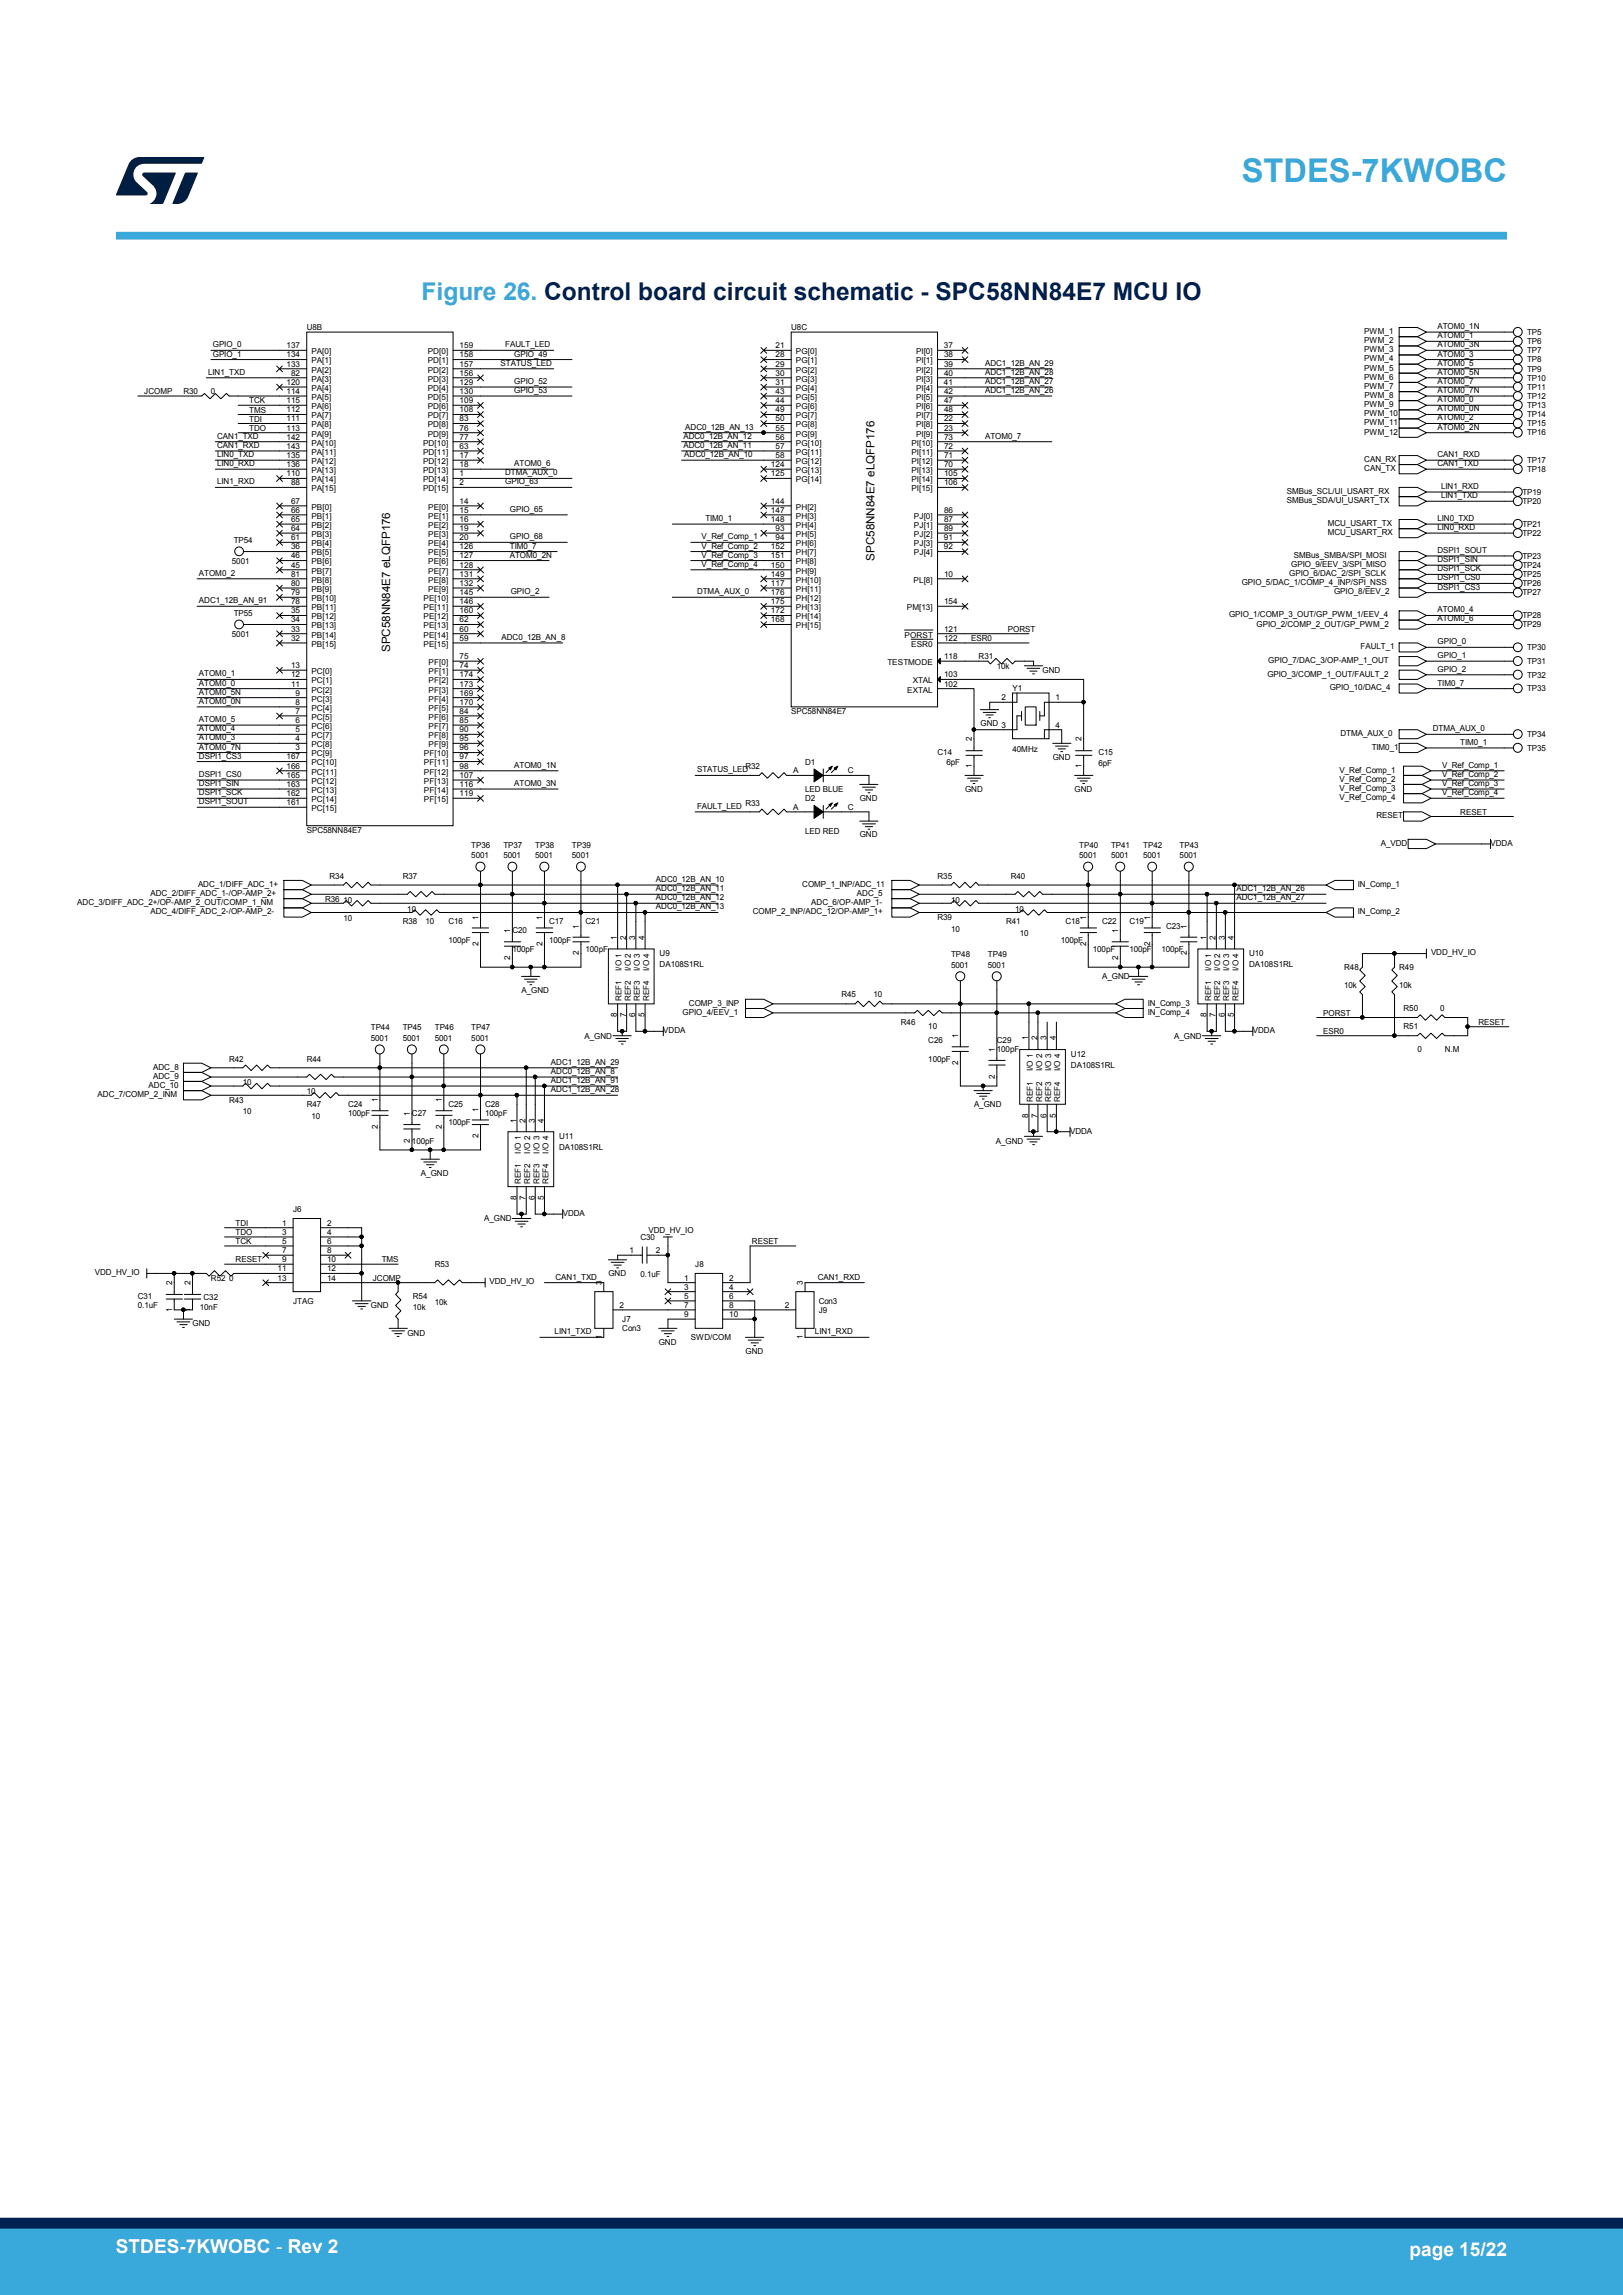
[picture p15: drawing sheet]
<svg xmlns="http://www.w3.org/2000/svg" width="210mm" height="297mm" viewBox="0 0 210 297" stroke-linecap="round" stroke-linejoin="round" font-family="sans-serif">
<defs><g id="words">
<text font-size="4.2" fill="#39a9dc" x="160.7" y="23.5">STDES-7KWOBC</text>
<text font-size="3.2" fill="#39a9dc" x="54.5" y="38.8">Figure 26. Control board circuit schematic - SPC58NN84E7 MCU IO</text>
<g font-size="2.5" fill="#fff">
<text x="15" y="291.6">STDES-7KWOBC - Rev 2</text>
<text x="182.4" y="291.9">page 15/22</text>
</g>
<g font-size="1.5">
<text x="113.2" y="72.6" transform="rotate(-90 113.2 72.6)">SPC58NN84E7 eLQFP176</text>
<text x="50.5" y="84.4" transform="rotate(-90 50.5 84.4)">SPC58NN84E7 eLQFP176</text>
</g>
<g font-size="1.1">
<text x="27.5" y="46.1">GPIO_1</text>
<text x="27.5" y="44.9">GPIO_0</text>
<text x="37.1" y="47.5">133</text>
<text x="37.1" y="46.3">134</text>
<text x="37.1" y="45.1">137</text>
<text x="39.7" y="42.8">U8B</text>
<text x="40.3" y="47">PA[1]</text>
<text x="40.3" y="45.8">PA[0]</text>
<text x="55.3" y="45.8">PD[0]</text>
<text x="55.3" y="47">PD[1]</text>
<text x="59.5" y="46.3">158</text>
<text x="59.5" y="47.5">157</text>
<text x="59.5" y="45.1">159</text>
<text x="64.8" y="47.3">STATUS_LED</text>
<text x="65.4" y="44.9">FAULT_LED</text>
<text x="66.5" y="46.1">GPIO_49</text>
<text x="100.3" y="45.1">21</text>
<text x="100.3" y="47.5">29</text>
<text x="100.3" y="46.3">28</text>
<text x="102.4" y="42.8">U8C</text>
<text x="103" y="45.8">PG[0]</text>
<text x="103" y="47">PG[1]</text>
<text x="118.5" y="45.8">PI[0]</text>
<text x="118.5" y="47">PI[1]</text>
<text x="122.1" y="45.1">37</text>
<text x="122.1" y="46.3">38</text>
<text x="122.1" y="47.5">39</text>
<text x="127.5" y="47.3">ADC1_12B_AN_29</text>
<text x="176.5" y="43.2">PWM_1</text>
<text x="176.5" y="44.4">PWM_2</text>
<text x="176.5" y="45.6">PWM_3</text>
<text x="176.5" y="46.8">PWM_4</text>
<text x="176.5" y="48">PWM_5</text>
<text x="186" y="42.6">ATOM0_1N</text>
<text x="186" y="43.8">ATOM0_1</text>
<text x="186" y="44.9">ATOM0_3N</text>
<text x="186" y="46.1">ATOM0_3</text>
<text x="186" y="47.3">ATOM0_5</text>
<text x="197.6" y="44.5">TP6</text>
<text x="197.6" y="45.7">TP7</text>
<text x="197.6" y="46.9">TP8</text>
<text x="197.6" y="43.3">TP5</text>
<text x="18.7" y="51">JCOMP</text>
<text x="23.7" y="51">R30</text>
<text x="26.9" y="48.5">LIN1_TXD</text>
<text x="27.3" y="51">0</text>
<text x="32.3" y="53.4">TMS</text>
<text x="32.3" y="52.2">TCK</text>
<text x="37.1" y="53.4">112</text>
<text x="37.1" y="51">114</text>
<text x="37.1" y="52.2">115</text>
<text x="37.1" y="49.8">120</text>
<text x="37.7" y="48.6">82</text>
<text x="40.3" y="51.8">PA[5]</text>
<text x="40.3" y="53">PA[6]</text>
<text x="40.3" y="50.6">PA[4]</text>
<text x="40.3" y="48.2">PA[2]</text>
<text x="40.3" y="49.4">PA[3]</text>
<text x="55.3" y="48.2">PD[2]</text>
<text x="55.3" y="50.6">PD[4]</text>
<text x="55.3" y="51.8">PD[5]</text>
<text x="55.3" y="49.4">PD[3]</text>
<text x="55.3" y="53">PD[6]</text>
<text x="59.5" y="48.6">156</text>
<text x="59.5" y="49.8">129</text>
<text x="59.5" y="51">130</text>
<text x="59.5" y="52.2">109</text>
<text x="59.5" y="53.4">108</text>
<text x="66.5" y="49.7">GPIO_52</text>
<text x="66.5" y="50.9">GPIO_53</text>
<text x="100.3" y="51">43</text>
<text x="100.3" y="53.4">49</text>
<text x="100.3" y="48.6">30</text>
<text x="100.3" y="49.8">31</text>
<text x="100.3" y="52.2">44</text>
<text x="103" y="51.8">PG[5]</text>
<text x="103" y="48.2">PG[2]</text>
<text x="103" y="49.4">PG[3]</text>
<text x="103" y="50.6">PG[4]</text>
<text x="103" y="53">PG[6]</text>
<text x="118.5" y="49.4">PI[3]</text>
<text x="118.5" y="53">PI[6]</text>
<text x="118.5" y="50.6">PI[4]</text>
<text x="118.5" y="48.2">PI[2]</text>
<text x="118.5" y="51.8">PI[5]</text>
<text x="122.1" y="49.8">41</text>
<text x="122.1" y="48.6">40</text>
<text x="122.1" y="51">42</text>
<text x="122.1" y="52.2">47</text>
<text x="122.1" y="53.4">48</text>
<text x="127.5" y="49.7">ADC1_12B_AN_27</text>
<text x="127.5" y="48.5">ADC1_12B_AN_28</text>
<text x="127.5" y="50.9">ADC1_12B_AN_26</text>
<text x="176.5" y="49.1">PWM_6</text>
<text x="176.5" y="52.7">PWM_9</text>
<text x="176.5" y="53.9">PWM_10</text>
<text x="176.5" y="50.3">PWM_7</text>
<text x="176.5" y="51.5">PWM_8</text>
<text x="186" y="48.5">ATOM0_5N</text>
<text x="186" y="53.3">ATOM0_0N</text>
<text x="186" y="52.1">ATOM0_0</text>
<text x="186" y="49.7">ATOM0_7</text>
<text x="186" y="50.9">ATOM0_7N</text>
<text x="197.6" y="50.4">TP11</text>
<text x="197.6" y="48.1">TP9</text>
<text x="197.6" y="51.6">TP12</text>
<text x="197.6" y="54">TP14</text>
<text x="197.6" y="49.2">TP10</text>
<text x="197.6" y="52.8">TP13</text>
<text x="28.1" y="59.2">LIN0_TXD</text>
<text x="28.1" y="56.8">CAN1_TXD</text>
<text x="28.1" y="58">CAN1_RXD</text>
<text x="32.3" y="54.6">TDI</text>
<text x="32.3" y="55.8">TDO</text>
<text x="37.1" y="54.5">111</text>
<text x="37.1" y="55.7">113</text>
<text x="37.1" y="58.1">143</text>
<text x="37.1" y="59.3">135</text>
<text x="37.1" y="56.9">142</text>
<text x="40.3" y="55.3">PA[8]</text>
<text x="40.3" y="54.1">PA[7]</text>
<text x="40.3" y="56.5">PA[9]</text>
<text x="40.3" y="57.7">PA[10]</text>
<text x="40.3" y="58.9">PA[11]</text>
<text x="54.7" y="57.7">PD[10]</text>
<text x="54.7" y="58.9">PD[11]</text>
<text x="55.3" y="54.1">PD[7]</text>
<text x="55.3" y="56.5">PD[9]</text>
<text x="55.3" y="55.3">PD[8]</text>
<text x="59.5" y="54.5">83</text>
<text x="59.5" y="55.7">76</text>
<text x="59.5" y="56.9">77</text>
<text x="59.5" y="58.1">63</text>
<text x="59.5" y="59.3">17</text>
<text x="88.4" y="56.8">ADC0_12B_AN_12</text>
<text x="88.4" y="58">ADC0_12B_AN_11</text>
<text x="88.5" y="59.2">ADC0_12B_AN_10</text>
<text x="88.7" y="55.6">ADC0_12B_AN_13</text>
<text x="100.3" y="55.7">55</text>
<text x="100.3" y="56.9">56</text>
<text x="100.3" y="58.1">57</text>
<text x="100.3" y="59.3">58</text>
<text x="100.3" y="54.5">50</text>
<text x="103" y="54.1">PG[7]</text>
<text x="103" y="56.5">PG[9]</text>
<text x="103" y="58.9">PG[11]</text>
<text x="103" y="55.3">PG[8]</text>
<text x="103" y="57.7">PG[10]</text>
<text x="117.9" y="57.7">PI[10]</text>
<text x="117.9" y="58.9">PI[11]</text>
<text x="118.5" y="55.3">PI[8]</text>
<text x="118.5" y="56.5">PI[9]</text>
<text x="118.5" y="54.1">PI[7]</text>
<text x="122.1" y="54.5">22</text>
<text x="122.1" y="55.7">23</text>
<text x="122.1" y="56.9">73</text>
<text x="122.1" y="58.1">72</text>
<text x="122.1" y="59.3">71</text>
<text x="127.5" y="56.8">ATOM0_7</text>
<text x="176.5" y="55">PWM_11</text>
<text x="176.5" y="56.2">PWM_12</text>
<text x="176.5" y="59.8">CAN_RX</text>
<text x="186" y="54.4">ATOM0_2</text>
<text x="186" y="55.6">ATOM0_2N</text>
<text x="186" y="59.2">CAN1_RXD</text>
<text x="197.6" y="55.2">TP15</text>
<text x="197.6" y="56.4">TP16</text>
<text x="197.6" y="59.9">TP17</text>
<text x="28.1" y="60.3">LIN0_RXD</text>
<text x="28.1" y="62.7">LIN1_RXD</text>
<text x="37.1" y="61.6">110</text>
<text x="37.1" y="60.4">136</text>
<text x="37.7" y="65.2">67</text>
<text x="37.7" y="62.8">88</text>
<text x="40.3" y="66">PB[0]</text>
<text x="40.3" y="62.4">PA[14]</text>
<text x="40.3" y="60.1">PA[12]</text>
<text x="40.3" y="63.6">PA[15]</text>
<text x="40.3" y="61.2">PA[13]</text>
<text x="54.7" y="60.1">PD[12]</text>
<text x="54.7" y="62.4">PD[14]</text>
<text x="54.7" y="63.6">PD[15]</text>
<text x="54.7" y="61.2">PD[13]</text>
<text x="55.4" y="66">PE[0]</text>
<text x="59.5" y="62.8">2</text>
<text x="59.5" y="65.2">14</text>
<text x="59.5" y="60.4">18</text>
<text x="59.5" y="61.6">1</text>
<text x="65.4" y="61.5">DTMA_AUX_0</text>
<text x="65.4" y="62.7">GPIO_63</text>
<text x="66.5" y="60.3">ATOM0_6</text>
<text x="99.7" y="65.2">144</text>
<text x="99.7" y="60.4">124</text>
<text x="99.7" y="61.6">125</text>
<text x="103" y="60.1">PG[12]</text>
<text x="103" y="66">PH[2]</text>
<text x="103" y="61.2">PG[13]</text>
<text x="103" y="62.4">PG[14]</text>
<text x="117.9" y="60.1">PI[12]</text>
<text x="117.9" y="61.2">PI[13]</text>
<text x="117.9" y="62.4">PI[14]</text>
<text x="117.9" y="63.6">PI[15]</text>
<text x="122.1" y="60.4">70</text>
<text x="122.1" y="61.6">105</text>
<text x="122.1" y="62.8">106</text>
<text x="166.5" y="63.9">SMBus_SCL/UI_USART_RX</text>
<text x="166.5" y="65.1">SMBus_SDA/UI_USART_TX</text>
<text x="176.5" y="61">CAN_TX</text>
<text x="186" y="60.3">CAN1_TXD</text>
<text x="186.5" y="63.3">LIN1_RXD</text>
<text x="186.5" y="64.5">LIN1_TXD</text>
<text x="197" y="65.2">TP20</text>
<text x="197" y="64">TP19</text>
<text x="197.6" y="61.1">TP18</text>
<text x="30.2" y="70.3">TP54</text>
<text x="37.7" y="66.4">66</text>
<text x="37.7" y="67.6">65</text>
<text x="37.7" y="68.7">64</text>
<text x="37.7" y="69.9">61</text>
<text x="37.7" y="71.1">36</text>
<text x="40.3" y="67.1">PB[1]</text>
<text x="40.3" y="69.5">PB[3]</text>
<text x="40.3" y="68.3">PB[2]</text>
<text x="40.3" y="70.7">PB[4]</text>
<text x="40.3" y="71.9">PB[5]</text>
<text x="55.4" y="67.1">PE[1]</text>
<text x="55.4" y="69.5">PE[3]</text>
<text x="55.4" y="71.9">PE[5]</text>
<text x="55.4" y="68.3">PE[2]</text>
<text x="55.4" y="70.7">PE[4]</text>
<text x="59.5" y="66.4">15</text>
<text x="59.5" y="67.6">16</text>
<text x="59.5" y="68.7">19</text>
<text x="59.5" y="69.9">20</text>
<text x="59.5" y="71.1">126</text>
<text x="66" y="69.8">GPIO_68</text>
<text x="66" y="71">TIM0_7</text>
<text x="66" y="66.2">GPIO_65</text>
<text x="90.8" y="71">V_Ref_Comp_2</text>
<text x="90.8" y="69.8">V_Ref_Comp_1</text>
<text x="91.3" y="67.4">TIM0_1</text>
<text x="99.7" y="66.4">147</text>
<text x="99.7" y="67.6">148</text>
<text x="99.7" y="71.1">152</text>
<text x="100.3" y="68.7">93</text>
<text x="100.3" y="69.9">94</text>
<text x="103" y="68.3">PH[4]</text>
<text x="103" y="71.9">PH[7]</text>
<text x="103" y="69.5">PH[5]</text>
<text x="103" y="70.7">PH[6]</text>
<text x="103" y="67.1">PH[3]</text>
<text x="118.3" y="67.1">PJ[0]</text>
<text x="118.3" y="68.3">PJ[1]</text>
<text x="118.3" y="69.5">PJ[2]</text>
<text x="118.3" y="70.7">PJ[3]</text>
<text x="118.3" y="71.9">PJ[4]</text>
<text x="122.1" y="71.1">92</text>
<text x="122.1" y="69.9">91</text>
<text x="122.1" y="66.4">86</text>
<text x="122.1" y="67.6">87</text>
<text x="122.1" y="68.7">89</text>
<text x="171.8" y="68.1">MCU_USART_TX</text>
<text x="171.8" y="69.3">MCU_USART_RX</text>
<text x="186" y="71.6">DSPI1_SOUT</text>
<text x="186" y="67.4">LIN0_TXD</text>
<text x="186" y="68.6">LIN0_RXD</text>
<text x="197" y="68.2">TP21</text>
<text x="197" y="69.4">TP22</text>
<text x="25.7" y="74.5">ATOM0_2</text>
<text x="30" y="73">5001</text>
<text x="37.7" y="72.3">46</text>
<text x="37.7" y="73.5">45</text>
<text x="37.7" y="74.6">81</text>
<text x="37.7" y="77">79</text>
<text x="37.7" y="75.8">80</text>
<text x="40.3" y="74.2">PB[7]</text>
<text x="40.3" y="77.8">PB[10]</text>
<text x="40.3" y="73.1">PB[6]</text>
<text x="40.3" y="75.4">PB[8]</text>
<text x="40.3" y="76.6">PB[9]</text>
<text x="54.8" y="77.8">PE[10]</text>
<text x="55.4" y="74.2">PE[7]</text>
<text x="55.4" y="75.4">PE[8]</text>
<text x="55.4" y="76.6">PE[9]</text>
<text x="55.4" y="73.1">PE[6]</text>
<text x="59.5" y="72.3">127</text>
<text x="59.5" y="73.5">128</text>
<text x="59.5" y="74.6">131</text>
<text x="59.5" y="75.8">132</text>
<text x="59.5" y="77">145</text>
<text x="66" y="72.2">ATOM0_2N</text>
<text x="66.1" y="76.9">GPIO_2</text>
<text x="90.2" y="76.9">DTMA_AUX_0</text>
<text x="90.8" y="73.3">V_Ref_Comp_4</text>
<text x="90.8" y="72.2">V_Ref_Comp_3</text>
<text x="99.7" y="75.8">117</text>
<text x="99.7" y="74.6">149</text>
<text x="99.7" y="73.5">150</text>
<text x="99.7" y="72.3">151</text>
<text x="99.7" y="77">176</text>
<text x="103" y="74.2">PH[9]</text>
<text x="103" y="73.1">PH[8]</text>
<text x="103" y="76.6">PH[11]</text>
<text x="103" y="75.4">PH[10]</text>
<text x="103" y="77.8">PH[12]</text>
<text x="118.2" y="75.4">PL[8]</text>
<text x="122.1" y="74.6">10</text>
<text x="160.7" y="75.7">GPIO_5/DAC_1/COMP_4_INP/SPI_NSS</text>
<text x="166.8" y="74.6">GPIO_6/DAC_2/SPI_SCLK</text>
<text x="167.1" y="73.4">GPIO_9/EEV_3/SPI_MISO</text>
<text x="167.4" y="72.2">SMBus_SMBA/SPI_MOSI</text>
<text x="172.6" y="76.9">GPIO_8/EEV_2</text>
<text x="186" y="75.1">DSPI1_CS0</text>
<text x="186" y="72.8">DSPI1_SIN</text>
<text x="186" y="73.9">DSPI1_SCK</text>
<text x="186" y="76.3">DSPI1_CS3</text>
<text x="197" y="73.5">TP24</text>
<text x="197" y="77.1">TP27</text>
<text x="197" y="72.3">TP23</text>
<text x="197" y="74.7">TP25</text>
<text x="197" y="75.9">TP26</text>
<text x="25.7" y="78.1">ADC1_12B_AN_91</text>
<text x="30" y="82.5">5001</text>
<text x="30.2" y="79.8">TP55</text>
<text x="37.7" y="78.2">78</text>
<text x="37.7" y="79.4">35</text>
<text x="37.7" y="81.7">33</text>
<text x="37.7" y="82.9">32</text>
<text x="37.7" y="80.5">34</text>
<text x="40.3" y="82.5">PB[14]</text>
<text x="40.3" y="83.7">PB[15]</text>
<text x="40.3" y="79">PB[11]</text>
<text x="40.3" y="80.2">PB[12]</text>
<text x="40.3" y="81.3">PB[13]</text>
<text x="54.8" y="82.5">PE[14]</text>
<text x="54.8" y="79">PE[11]</text>
<text x="54.8" y="80.2">PE[12]</text>
<text x="54.8" y="81.3">PE[13]</text>
<text x="54.8" y="83.7">PE[15]</text>
<text x="59.5" y="78.2">146</text>
<text x="59.5" y="79.4">160</text>
<text x="59.5" y="80.5">62</text>
<text x="59.5" y="81.7">60</text>
<text x="59.5" y="82.9">59</text>
<text x="64.9" y="82.8">ADC0_12B_AN_8</text>
<text x="99.7" y="80.5">168</text>
<text x="99.7" y="79.4">172</text>
<text x="99.7" y="78.2">175</text>
<text x="103" y="81.3">PH[15]</text>
<text x="103" y="80.2">PH[14]</text>
<text x="103" y="79">PH[13]</text>
<text x="117" y="82.5">PORST</text>
<text x="117.3" y="79">PM[13]</text>
<text x="117.9" y="83.7">ESR0</text>
<text x="122.1" y="81.7">121</text>
<text x="122.1" y="82.9">122</text>
<text x="122.1" y="78.2">154</text>
<text x="125.7" y="83">ESR0</text>
<text x="130.4" y="81.8">PORST</text>
<text x="159" y="79.9">GPIO_1/COMP_3_OUT/GP_PWM_1/EEV_4</text>
<text x="162.6" y="81.1">GPIO_2/COMP_2_OUT/GP_PWM_2</text>
<text x="186" y="83.4">GPIO_0</text>
<text x="186" y="79.3">ATOM0_4</text>
<text x="186" y="80.4">ATOM0_6</text>
<text x="197" y="80">TP28</text>
<text x="197" y="81.2">TP29</text>
<text x="25.7" y="88.7">ATOM0_0</text>
<text x="25.7" y="87.5">ATOM0_1</text>
<text x="25.7" y="89.9">ATOM0_5N</text>
<text x="37.7" y="86.5">13</text>
<text x="37.7" y="88.8">11</text>
<text x="37.7" y="87.7">12</text>
<text x="40.3" y="87.2">PC[0]</text>
<text x="40.3" y="89.6">PC[2]</text>
<text x="40.3" y="88.4">PC[1]</text>
<text x="55.5" y="89.6">PF[3]</text>
<text x="55.5" y="88.4">PF[2]</text>
<text x="55.5" y="87.2">PF[1]</text>
<text x="55.5" y="86.1">PF[0]</text>
<text x="59.5" y="86.5">74</text>
<text x="59.5" y="85.3">75</text>
<text x="59.5" y="88.8">173</text>
<text x="59.5" y="87.7">174</text>
<text x="114.8" y="86.1">TESTMODE</text>
<text x="117.4" y="89.6">EXTAL</text>
<text x="118.1" y="88.4">XTAL</text>
<text x="122.1" y="85.3">118</text>
<text x="122.1" y="87.7">103</text>
<text x="122.1" y="88.8">102</text>
<text x="126.6" y="85.3">R31</text>
<text x="129" y="86.5">10k</text>
<text x="131" y="89.5">Y1</text>
<text x="134.9" y="87.1">GND</text>
<text x="164" y="87.6">GPIO_3/COMP_1_OUT/FAULT_2</text>
<text x="164.1" y="85.8">GPIO_7/DAC_3/OP-AMP_1_OUT</text>
<text x="172" y="89.4">GPIO_10/DAC_4</text>
<text x="176" y="84">FAULT_1</text>
<text x="186" y="86.9">GPIO_2</text>
<text x="186" y="85.2">GPIO_1</text>
<text x="186" y="88.7">TIM0_7</text>
<text x="197.6" y="87.7">TP32</text>
<text x="197.6" y="84.2">TP30</text>
<text x="197.6" y="85.9">TP31</text>
<text x="197.6" y="89.5">TP33</text>
<text x="25.7" y="93.4">ATOM0_5</text>
<text x="25.7" y="94.6">ATOM0_4</text>
<text x="25.7" y="95.8">ATOM0_3</text>
<text x="25.7" y="91.1">ATOM0_0N</text>
<text x="38.3" y="91.2">8</text>
<text x="38.3" y="93.6">6</text>
<text x="38.3" y="94.8">5</text>
<text x="38.3" y="95.9">4</text>
<text x="38.3" y="92.4">7</text>
<text x="38.3" y="90">9</text>
<text x="40.3" y="90.8">PC[3]</text>
<text x="40.3" y="92">PC[4]</text>
<text x="40.3" y="93.2">PC[5]</text>
<text x="40.3" y="94.3">PC[6]</text>
<text x="40.3" y="95.5">PC[7]</text>
<text x="55.5" y="94.3">PF[7]</text>
<text x="55.5" y="90.8">PF[4]</text>
<text x="55.5" y="92">PF[5]</text>
<text x="55.5" y="93.2">PF[6]</text>
<text x="55.5" y="95.5">PF[8]</text>
<text x="59.5" y="94.8">90</text>
<text x="59.5" y="95.9">95</text>
<text x="59.5" y="90">169</text>
<text x="59.5" y="91.2">170</text>
<text x="59.5" y="92.4">84</text>
<text x="59.5" y="93.6">85</text>
<text x="102.4" y="92.4">SPC58NN84E7</text>
<text x="125.8" y="96" transform="rotate(-90 125.8 96)">2</text>
<text x="126.9" y="94">GND 3</text>
<text x="129.6" y="90.6">2</text>
<text x="136.6" y="94.2">4</text>
<text x="136.6" y="90.6">1</text>
<text x="139.9" y="96" transform="rotate(-90 139.9 96)">2</text>
<text x="173.5" y="95.3">DTMA_AUX_0</text>
<text x="185.4" y="94.6">DTMA_AUX_0</text>
<text x="197.6" y="95.4">TP34</text>
<text x="25.7" y="100.6">DSPI1_CS0</text>
<text x="25.7" y="98.2">DSPI1_CS3</text>
<text x="25.7" y="101.7">DSPI1_SIN</text>
<text x="25.7" y="97">ATOM0_7N</text>
<text x="37.1" y="98.3">167</text>
<text x="37.1" y="99.5">166</text>
<text x="37.1" y="100.7">165</text>
<text x="37.1" y="101.8">163</text>
<text x="38.3" y="97.1">3</text>
<text x="40.3" y="96.7">PC[8]</text>
<text x="40.3" y="97.9">PC[9]</text>
<text x="40.3" y="99.1">PC[10]</text>
<text x="40.3" y="100.3">PC[11]</text>
<text x="40.3" y="101.5">PC[12]</text>
<text x="54.9" y="99.1">PF[11]</text>
<text x="54.9" y="97.9">PF[10]</text>
<text x="54.9" y="100.3">PF[12]</text>
<text x="54.9" y="101.5">PF[13]</text>
<text x="55.5" y="96.7">PF[9]</text>
<text x="59.5" y="100.7">107</text>
<text x="59.5" y="97.1">96</text>
<text x="59.5" y="98.3">97</text>
<text x="59.5" y="99.5">98</text>
<text x="59.5" y="101.8">116</text>
<text x="66.5" y="99.4">ATOM0_1N</text>
<text x="66.5" y="101.7">ATOM0_3N</text>
<text x="90.2" y="100">STATUS_LED</text>
<text x="96.5" y="99.5">R32</text>
<text x="102.6" y="100.1">A</text>
<text x="104.2" y="98.9">D1</text>
<text x="109.7" y="100.1">C</text>
<text x="121.3" y="97.7">C14</text>
<text x="122.5" y="98.9">6pF</text>
<text x="125.8" y="99.4" transform="rotate(-90 125.8 99.4)">1</text>
<text x="131" y="97.3">40MHz</text>
<text x="136.2" y="98.3">GND</text>
<text x="139.9" y="99.4" transform="rotate(-90 139.9 99.4)">1</text>
<text x="142.1" y="97.7">C15</text>
<text x="142.1" y="99.2">6pF</text>
<text x="173.3" y="100">V_Ref_Comp_1</text>
<text x="173.3" y="101.2">V_Ref_Comp_2</text>
<text x="177.5" y="97">TIM0_1</text>
<text x="186.6" y="99.4">V_Ref_Comp_1</text>
<text x="186.6" y="100.6">V_Ref_Comp_2</text>
<text x="186.6" y="101.7">V_Ref_Comp_3</text>
<text x="189" y="96.4">TIM0_1</text>
<text x="197.6" y="97.2">TP35</text>
<text x="25.7" y="102.9">DSPI1_SCK</text>
<text x="25.7" y="104.1">DSPI1_SOUT</text>
<text x="37.1" y="103">162</text>
<text x="37.1" y="104.2">161</text>
<text x="39.7" y="107.8">SPC58NN84E7</text>
<text x="40.3" y="105">PC[15]</text>
<text x="40.3" y="102.6">PC[13]</text>
<text x="40.3" y="103.8">PC[14]</text>
<text x="54.9" y="102.6">PF[14]</text>
<text x="54.9" y="103.8">PF[15]</text>
<text x="59.5" y="103">119</text>
<text x="90.2" y="104.7">FAULT_LED</text>
<text x="96.5" y="104.3">R33</text>
<text x="102.6" y="104.8">A</text>
<text x="104.2" y="103.7">D2</text>
<text x="104.2" y="107.9">LED RED</text>
<text x="104.2" y="102.5">LED BLUE</text>
<text x="109.7" y="104.8">C</text>
<text x="111.2" y="103.7">GND</text>
<text x="124.9" y="102.5">GND</text>
<text x="139" y="102.5">GND</text>
<text x="173.3" y="102.3">V_Ref_Comp_3</text>
<text x="173.3" y="103.5">V_Ref_Comp_4</text>
<text x="178.1" y="105.9">RESET</text>
<text x="186.6" y="102.9">V_Ref_Comp_4</text>
<text x="189" y="105.4">RESET</text>
<text x="42.6" y="113.7">R34</text>
<text x="52.1" y="113.7">R37</text>
<text x="61" y="109.7">TP36</text>
<text x="61" y="111.1">5001</text>
<text x="65.1" y="109.7">TP37</text>
<text x="65.1" y="111.1">5001</text>
<text x="69.3" y="109.7">TP38</text>
<text x="69.3" y="111.1">5001</text>
<text x="74" y="111.1">5001</text>
<text x="74" y="109.7">TP39</text>
<text x="111.2" y="108.4">GND</text>
<text x="121.3" y="113.7">R35</text>
<text x="130.8" y="113.7">R40</text>
<text x="139.6" y="109.7">TP40</text>
<text x="139.6" y="111.1">5001</text>
<text x="143.8" y="111.1">5001</text>
<text x="143.8" y="109.7">TP41</text>
<text x="147.9" y="109.7">TP42</text>
<text x="147.9" y="111.1">5001</text>
<text x="152.6" y="109.7">TP43</text>
<text x="152.6" y="111.1">5001</text>
<text x="178.7" y="109.5">A_VDD</text>
<text x="192.9" y="109.5">VDDA</text>
<text x="10" y="117.1">ADC_3/DIFF_ADC_2+/OP-AMP_2_OUT/COMP_1_NM</text>
<text x="19.5" y="116">ADC_2/DIFF_ADC_1-/OP-AMP_2+</text>
<text x="19.5" y="118.3">ADC_4/DIFF_ADC_2-/OP-AMP_2-</text>
<text x="25.6" y="114.8">ADC_1/DIFF_ADC_1+</text>
<text x="42.1" y="116.7">R36</text>
<text x="44.4" y="116.8">10</text>
<text x="44.4" y="119.2">10</text>
<text x="52.1" y="119.6">R38</text>
<text x="52.7" y="118">10</text>
<text x="55.1" y="119.6">10</text>
<text x="58" y="119.6">C16</text>
<text x="61.9" y="119" transform="rotate(-90 61.9 119)">1</text>
<text x="70.2" y="119" transform="rotate(-90 70.2 119)">1</text>
<text x="71" y="119.6">C17</text>
<text x="75.8" y="119.6">C21</text>
<text x="84.9" y="114.1">ADC0_12B_AN_10</text>
<text x="84.9" y="115.3">ADC0_12B_AN_11</text>
<text x="84.9" y="116.5">ADC0_12B_AN_12</text>
<text x="84.9" y="117.7">ADC0_12B_AN_13</text>
<text x="97.4" y="118.3">COMP_2_INP/ADC_12/OP-AMP_1+</text>
<text x="103.8" y="114.8">COMP_1_INP/ADC_11</text>
<text x="105" y="117.1">ADC_6/OP-AMP_1-</text>
<text x="110.9" y="116">ADC_5</text>
<text x="121.3" y="119">R39</text>
<text x="123.1" y="116.8">10</text>
<text x="130.2" y="119.6">R41</text>
<text x="131.3" y="118">10</text>
<text x="137.9" y="119.6">C18</text>
<text x="140.5" y="119" transform="rotate(-90 140.5 119)">1</text>
<text x="142.6" y="119.6">C22</text>
<text x="146.1" y="119.6">C19</text>
<text x="148.8" y="119" transform="rotate(-90 148.8 119)">1</text>
<text x="160" y="115.3">ADC1_12B_AN_26</text>
<text x="160" y="116.5">ADC1_12B_AN_27</text>
<text x="175.7" y="114.8">IN_Comp_1</text>
<text x="175.7" y="118.3">IN_Comp_2</text>
<text x="58" y="122">100pF</text>
<text x="61.9" y="122.5" transform="rotate(-90 61.9 122.5)">2</text>
<text x="66" y="124.2" transform="rotate(-90 66 124.2)">2</text>
<text x="66" y="120.8" transform="rotate(-90 66 120.8)">1</text>
<text x="66.3" y="123.2">100pF</text>
<text x="66.3" y="120.8">C20</text>
<text x="70.2" y="122.5" transform="rotate(-90 70.2 122.5)">2</text>
<text x="71" y="122">100pF</text>
<text x="74.9" y="123.6" transform="rotate(-90 74.9 123.6)">2</text>
<text x="74.9" y="120.2" transform="rotate(-90 74.9 120.2)">1</text>
<text x="75.8" y="123.2">100pF</text>
<text x="79.8" y="121.6" transform="rotate(-90 79.8 121.6)">1</text>
<text x="80.4" y="125.6" transform="rotate(-90 80.4 125.6)">I/O 1</text>
<text x="81" y="121.6" transform="rotate(-90 81 121.6)">2</text>
<text x="81.6" y="125.6" transform="rotate(-90 81.6 125.6)">I/O 2</text>
<text x="82.2" y="121.6" transform="rotate(-90 82.2 121.6)">3</text>
<text x="82.8" y="125.6" transform="rotate(-90 82.8 125.6)">I/O 3</text>
<text x="83.4" y="121.6" transform="rotate(-90 83.4 121.6)">4</text>
<text x="84" y="125.6" transform="rotate(-90 84 125.6)">I/O 4</text>
<text x="85.4" y="125.2">DA108S1RL</text>
<text x="85.4" y="123.8">U9</text>
<text x="123.1" y="123.9">TP48</text>
<text x="123.1" y="120.6">10</text>
<text x="123.1" y="125.3">5001</text>
<text x="127.8" y="123.9">TP49</text>
<text x="127.8" y="125.3">5001</text>
<text x="131.9" y="121.2">10</text>
<text x="137.3" y="122">100pF</text>
<text x="140.5" y="122.5" transform="rotate(-90 140.5 122.5)">2</text>
<text x="141.4" y="123.2">100pF</text>
<text x="144.7" y="124.2" transform="rotate(-90 144.7 124.2)">2</text>
<text x="144.7" y="120.8" transform="rotate(-90 144.7 120.8)">1</text>
<text x="146.1" y="123.2">100pF</text>
<text x="148.8" y="122.5" transform="rotate(-90 148.8 122.5)">2</text>
<text x="150.3" y="123.2">100pF</text>
<text x="150.9" y="120.2">C23</text>
<text x="153.6" y="123.6" transform="rotate(-90 153.6 123.6)">2</text>
<text x="153.6" y="120.2" transform="rotate(-90 153.6 120.2)">1</text>
<text x="156.1" y="121.6" transform="rotate(-90 156.1 121.6)">1</text>
<text x="156.7" y="125.6" transform="rotate(-90 156.7 125.6)">I/O 1</text>
<text x="157.3" y="121.6" transform="rotate(-90 157.3 121.6)">2</text>
<text x="157.9" y="125.6" transform="rotate(-90 157.9 125.6)">I/O 2</text>
<text x="158.5" y="121.6" transform="rotate(-90 158.5 121.6)">3</text>
<text x="159.1" y="125.6" transform="rotate(-90 159.1 125.6)">I/O 3</text>
<text x="159.7" y="121.6" transform="rotate(-90 159.7 121.6)">4</text>
<text x="160.3" y="125.6" transform="rotate(-90 160.3 125.6)">I/O 4</text>
<text x="161.6" y="123.8">U10</text>
<text x="161.6" y="125.2">DA108S1RL</text>
<text x="173.9" y="125.6">R48</text>
<text x="181" y="125.6">R49</text>
<text x="185.2" y="123.6">VDD_HV_IO</text>
<text x="67.5" y="128.5">A_GND</text>
<text x="79.8" y="131.7" transform="rotate(-90 79.8 131.7)">8</text>
<text x="80.4" y="129.6" transform="rotate(-90 80.4 129.6)">REF1</text>
<text x="81" y="131.7" transform="rotate(-90 81 131.7)">7</text>
<text x="81.6" y="129.6" transform="rotate(-90 81.6 129.6)">REF2</text>
<text x="82.2" y="131.7" transform="rotate(-90 82.2 131.7)">6</text>
<text x="82.8" y="129.6" transform="rotate(-90 82.8 129.6)">REF3</text>
<text x="83.4" y="131.7" transform="rotate(-90 83.4 131.7)">5</text>
<text x="84" y="129.6" transform="rotate(-90 84 129.6)">REF4</text>
<text x="88.3" y="131.3">GPIO_4/EEV_1</text>
<text x="89.1" y="130.2">COMP_3_INP</text>
<text x="108.9" y="129.1">R45</text>
<text x="113" y="129.1">10</text>
<text x="142.6" y="126.7">A_GND</text>
<text x="148.5" y="130.2">IN_Comp_3</text>
<text x="148.5" y="131.3">IN_Comp_4</text>
<text x="156.1" y="131.7" transform="rotate(-90 156.1 131.7)">8</text>
<text x="156.7" y="129.6" transform="rotate(-90 156.7 129.6)">REF1</text>
<text x="157.3" y="131.7" transform="rotate(-90 157.3 131.7)">7</text>
<text x="157.9" y="129.6" transform="rotate(-90 157.9 129.6)">REF2</text>
<text x="158.5" y="131.7" transform="rotate(-90 158.5 131.7)">6</text>
<text x="159.1" y="129.6" transform="rotate(-90 159.1 129.6)">REF3</text>
<text x="159.7" y="131.7" transform="rotate(-90 159.7 131.7)">5</text>
<text x="160.3" y="129.6" transform="rotate(-90 160.3 129.6)">REF4</text>
<text x="171.2" y="131.4">PORST</text>
<text x="173.9" y="127.9">10k</text>
<text x="181" y="127.9">10k</text>
<text x="181.6" y="130.9">R50</text>
<text x="186.4" y="130.9">0</text>
<text x="29.7" y="137.4">R42</text>
<text x="39.7" y="137.4">R44</text>
<text x="48" y="133.3">TP44</text>
<text x="48" y="134.8">5001</text>
<text x="52.1" y="133.3">TP45</text>
<text x="52.1" y="134.8">5001</text>
<text x="56.3" y="133.3">TP46</text>
<text x="56.3" y="134.8">5001</text>
<text x="61" y="133.3">TP47</text>
<text x="61" y="134.8">5001</text>
<text x="71.3" y="137.8">ADC1_12B_AN_29</text>
<text x="75.6" y="134.4">A_GND</text>
<text x="85.8" y="133.7">VDDA</text>
<text x="116.6" y="132.6">R46</text>
<text x="120.1" y="137.4">100pF</text>
<text x="120.1" y="135">C26</text>
<text x="120.1" y="133.2">10</text>
<text x="124" y="137.9" transform="rotate(-90 124 137.9)">2</text>
<text x="124" y="134.4" transform="rotate(-90 124 134.4)">1</text>
<text x="128.7" y="136.2" transform="rotate(-90 128.7 136.2)">1</text>
<text x="129" y="136.2">100pF</text>
<text x="129" y="135">C29</text>
<text x="133" y="134.6" transform="rotate(-90 133 134.6)">1</text>
<text x="134.2" y="134.6" transform="rotate(-90 134.2 134.6)">2</text>
<text x="135.4" y="134.6" transform="rotate(-90 135.4 134.6)">3</text>
<text x="136.6" y="134.6" transform="rotate(-90 136.6 134.6)">4</text>
<text x="138.6" y="136.8">U12</text>
<text x="151.9" y="134.4">A_GND</text>
<text x="162.1" y="133.7">VDDA</text>
<text x="171.2" y="133.8">ESR0</text>
<text x="181.6" y="133.2">R51</text>
<text x="183.4" y="136.2">0</text>
<text x="187" y="136.2">N.M</text>
<text x="191.3" y="132.6">RESET</text>
<text x="12.6" y="142">ADC_7/COMP_2_INM</text>
<text x="19.2" y="140.8">ADC_10</text>
<text x="19.8" y="138.4">ADC_8</text>
<text x="19.8" y="139.6">ADC_9</text>
<text x="29.7" y="142.7">R43</text>
<text x="31.4" y="140.5">10</text>
<text x="39.7" y="141.6">10</text>
<text x="39.7" y="143.3">R47</text>
<text x="45" y="143.3">C24</text>
<text x="48.9" y="142.7" transform="rotate(-90 48.9 142.7)">1</text>
<text x="57.2" y="142.7" transform="rotate(-90 57.2 142.7)">1</text>
<text x="58" y="143.3">C25</text>
<text x="61.9" y="143.9" transform="rotate(-90 61.9 143.9)">1</text>
<text x="62.8" y="143.3">C28</text>
<text x="71.3" y="139">ADC0_12B_AN_8</text>
<text x="71.3" y="141.4">ADC1_12B_AN_28</text>
<text x="71.3" y="140.2">ADC1_12B_AN_91</text>
<text x="126" y="143.3">A_GND</text>
<text x="128.7" y="139.6" transform="rotate(-90 128.7 139.6)">2</text>
<text x="133.6" y="142.6" transform="rotate(-90 133.6 142.6)">REF1</text>
<text x="133.6" y="138.7" transform="rotate(-90 133.6 138.7)">I/O 1</text>
<text x="134.8" y="138.7" transform="rotate(-90 134.8 138.7)">I/O 2</text>
<text x="134.8" y="142.6" transform="rotate(-90 134.8 142.6)">REF2</text>
<text x="136" y="142.6" transform="rotate(-90 136 142.6)">REF3</text>
<text x="136" y="138.7" transform="rotate(-90 136 138.7)">I/O 3</text>
<text x="137.2" y="142.6" transform="rotate(-90 137.2 142.6)">REF4</text>
<text x="137.2" y="138.7" transform="rotate(-90 137.2 138.7)">I/O 4</text>
<text x="138.6" y="138.2">DA108S1RL</text>
<text x="31.4" y="144.2">10</text>
<text x="40.3" y="144.8">10</text>
<text x="45" y="144.5">100pF</text>
<text x="48.9" y="146.1" transform="rotate(-90 48.9 146.1)">2</text>
<text x="53" y="147.9" transform="rotate(-90 53 147.9)">2</text>
<text x="53" y="144.5" transform="rotate(-90 53 144.5)">1</text>
<text x="53.3" y="148">100pF</text>
<text x="53.3" y="144.5">C27</text>
<text x="57.2" y="146.1" transform="rotate(-90 57.2 146.1)">2</text>
<text x="58" y="145.7">100pF</text>
<text x="61.9" y="147.3" transform="rotate(-90 61.9 147.3)">2</text>
<text x="62.8" y="144.5">100pF</text>
<text x="66.8" y="145.3" transform="rotate(-90 66.8 145.3)">1</text>
<text x="67.4" y="149.3" transform="rotate(-90 67.4 149.3)">I/O 1</text>
<text x="68" y="145.3" transform="rotate(-90 68 145.3)">2</text>
<text x="68.6" y="149.3" transform="rotate(-90 68.6 149.3)">I/O 2</text>
<text x="69.2" y="145.3" transform="rotate(-90 69.2 145.3)">3</text>
<text x="69.8" y="149.3" transform="rotate(-90 69.8 149.3)">I/O 3</text>
<text x="70.4" y="145.3" transform="rotate(-90 70.4 145.3)">4</text>
<text x="71" y="149.3" transform="rotate(-90 71 149.3)">I/O 4</text>
<text x="72.3" y="147.4">U11</text>
<text x="72.3" y="148.8">DA108S1RL</text>
<text x="128.9" y="148">A_GND</text>
<text x="133" y="144.7" transform="rotate(-90 133 144.7)">8</text>
<text x="134.2" y="144.7" transform="rotate(-90 134.2 144.7)">7</text>
<text x="135.4" y="144.7" transform="rotate(-90 135.4 144.7)">6</text>
<text x="136.6" y="144.7" transform="rotate(-90 136.6 144.7)">5</text>
<text x="138.5" y="146.7">VDDA</text>
<text x="54.5" y="152.2">A_GND</text>
<text x="66.8" y="155.3" transform="rotate(-90 66.8 155.3)">8</text>
<text x="67.4" y="153.2" transform="rotate(-90 67.4 153.2)">REF1</text>
<text x="68" y="155.3" transform="rotate(-90 68 155.3)">7</text>
<text x="68.6" y="153.2" transform="rotate(-90 68.6 153.2)">REF2</text>
<text x="69.2" y="155.3" transform="rotate(-90 69.2 155.3)">6</text>
<text x="69.8" y="153.2" transform="rotate(-90 69.8 153.2)">REF3</text>
<text x="70.4" y="155.3" transform="rotate(-90 70.4 155.3)">5</text>
<text x="71" y="153.2" transform="rotate(-90 71 153.2)">REF4</text>
<text x="30.5" y="158.6">TDI</text>
<text x="30.5" y="159.8">TDO</text>
<text x="30.5" y="161">TCK</text>
<text x="36.5" y="158.6">1</text>
<text x="36.5" y="159.8">3</text>
<text x="36.5" y="161">5</text>
<text x="37.9" y="156.9">J6</text>
<text x="42.3" y="158.6">2</text>
<text x="42.3" y="159.8">4</text>
<text x="42.3" y="161">6</text>
<text x="62.7" y="158.1">A_GND</text>
<text x="72.8" y="157.4">VDDA</text>
<text x="82.9" y="160.4">C30</text>
<text x="83.9" y="159.6">VDD_HV_IO</text>
<text x="97.3" y="161">RESET</text>
<text x="12.3" y="165">VDD_HV_IO</text>
<text x="22.3" y="166.3" transform="rotate(-90 22.3 166.3)">2</text>
<text x="24.6" y="166.3" transform="rotate(-90 24.6 166.3)">2</text>
<text x="27.3" y="165.8">R52 0</text>
<text x="30.5" y="163.4">RESET</text>
<text x="35.9" y="164.5">11</text>
<text x="35.9" y="165.7">13</text>
<text x="36.5" y="162.2">7</text>
<text x="36.5" y="163.3">9</text>
<text x="42.3" y="162.2">8</text>
<text x="42.3" y="163.3">10</text>
<text x="42.3" y="164.5">12</text>
<text x="42.3" y="165.7">14</text>
<text x="48.2" y="165.8">JCOMP</text>
<text x="49.4" y="163.4">TMS</text>
<text x="56.3" y="164">R53</text>
<text x="63.3" y="166.2">VDD_HV_IO</text>
<text x="71.9" y="165.6">CAN1_TXD</text>
<text x="77.9" y="166.3" transform="rotate(-90 77.9 166.3)">3</text>
<text x="78.7" y="165.2">GND</text>
<text x="81.4" y="162.2">1</text>
<text x="82.9" y="165.3">0.1uF</text>
<text x="84.9" y="162.2">2</text>
<text x="88.5" y="165.7">1</text>
<text x="88.5" y="166.9">3</text>
<text x="90" y="164">J8</text>
<text x="94.3" y="165.7">2</text>
<text x="94.3" y="166.9">4</text>
<text x="103.9" y="166.3" transform="rotate(-90 103.9 166.3)">3</text>
<text x="105.8" y="165.6">CAN1_RXD</text>
<text x="17.8" y="168.1">C31</text>
<text x="17.8" y="169.3">0.1uF</text>
<text x="22.3" y="169.8" transform="rotate(-90 22.3 169.8)">1</text>
<text x="24.6" y="169.8" transform="rotate(-90 24.6 169.8)">1</text>
<text x="24.9" y="171.7">GND</text>
<text x="25.9" y="169.5">10nF</text>
<text x="26.3" y="168.2">C32</text>
<text x="37.9" y="168.7">JTAG</text>
<text x="48" y="169.3">GND</text>
<text x="52.7" y="172.9">GND</text>
<text x="53.4" y="168.1">R54</text>
<text x="53.4" y="169.5">10k</text>
<text x="56.3" y="168.8">10k</text>
<text x="71.8" y="172.7">LIN1_TXD</text>
<text x="77.9" y="173.3" transform="rotate(-90 77.9 173.3)">1</text>
<text x="80.2" y="169.2">2</text>
<text x="80.5" y="172.3">Con3</text>
<text x="80.5" y="171.1">J7</text>
<text x="88.5" y="168.1">5</text>
<text x="88.5" y="169.2">7</text>
<text x="88.5" y="170.4">9</text>
<text x="89.4" y="173.4">SWD/COM</text>
<text x="94.3" y="168.1">6</text>
<text x="94.3" y="169.2">8</text>
<text x="94.3" y="170.4">10</text>
<text x="101.5" y="169.2">2</text>
<text x="103.9" y="173.3" transform="rotate(-90 103.9 173.3)">1</text>
<text x="105.4" y="172.7">LIN1_RXD</text>
<text x="105.9" y="168.7">Con3</text>
<text x="105.9" y="169.9">J9</text>
<text x="85.2" y="174">GND</text>
<text x="96.5" y="175.2">GND</text>
</g>
</g></defs>
<g fill="none" stroke="#000" stroke-width=".13">
<path d="M17.8 51.2h8.3l.4-.3 .7 .7 .7-.7 .7 .7 .7-.7 .4 .3h10M26.7 48.9h13M27.3 46.5h12.4M27.3 45.3h12.4M27.9 59.6h11.8M27.9 57.2h11.8M27.9 58.4h11.8M30.8 54.8h8.9M30.8 53.6h8.9M30.8 56h8.9M30.8 52.4h8.9M35.8 49.7l.8 .8"/>
<path d="M35.8 47.4l.8 .7M36.2 50.1h3.5M36.2 47.7h3.5M36.5 49.7l-.7 .8M36.5 47.4l-.7 .7M39.7 43h18.9v63.9h-18.9zM58.6 46.5h15.4M58.6 47.7h13M58.6 48.9h3.6M58.6 50.1h15.4M58.6 51.2h15.4M58.6 52.4h3.6"/>
<path d="M58.6 53.6h3.6M58.6 54.8h3.6M58.6 56h3.6M58.6 57.2h3.6M58.6 58.4h3.6M58.6 59.6h3.6M58.6 45.3h13M61.8 48.5l.8 .8M61.8 52.1l.8 .7M61.8 53.3l.8 .7M61.8 54.4l.8 .8M61.8 55.6l.8 .8"/>
<path d="M61.8 56.8l.8 .8M61.8 58l.8 .7M61.8 59.2l.8 .7M62.5 48.5l-.7 .8M62.5 52.1l-.7 .7M62.5 53.3l-.7 .7M62.5 54.4l-.7 .8M62.5 55.6l-.7 .8M62.5 56.8l-.7 .8M62.5 58l-.7 .7M62.5 59.2l-.7 .7M88.2 57.2h14.2"/>
<path d="M88.2 58.4h14.2M88.2 59.6h14.2M88.4 56h10.4M98.5 45l.7 .7M98.5 46.2l.7 .7M98.5 47.4l.7 .7M98.5 48.5l.7 .8M98.5 49.7l.7 .8M98.5 50.9l.7 .7M98.5 52.1l.7 .7M98.5 53.3l.7 .7M98.5 54.4l.7 .8"/>
<path d="M98.6 55.8h.4v.2v.1l-.2 .1-.2-.1zM98.8 45.3h3.6M98.8 46.5h3.6M98.8 47.7h3.6M98.8 48.9h3.6M98.8 50.1h3.6M98.8 51.2h3.6M98.8 52.4h3.6M98.8 53.6h3.6M98.8 54.8h3.6M98.8 56h3.6M98.8 56h.3"/>
<path d="M99.2 45l-.8 .7M99.2 46.2l-.8 .7M99.2 47.4l-.8 .7M99.2 48.5l-.8 .8M99.2 49.7l-.8 .8M99.2 50.9l-.8 .7M99.2 52.1l-.8 .7M99.2 53.3l-.8 .7M99.2 54.4l-.8 .8M102.4 43h18.9v48.5h-18.9zM121.3 45.3h3.6M121.3 46.5h3.6"/>
<path d="M121.3 47.7h14.8M121.3 48.9h14.8M121.3 50.1h14.8M121.3 51.2h14.8M121.3 52.4h3.6M121.3 53.6h3.6M121.3 54.8h3.6M121.3 56h3.6M121.3 57.2h14.8M121.3 58.4h3.6M121.3 59.6h3.6M124.5 45l.8 .7"/>
<path d="M124.5 46.2l.8 .7M124.5 52.1l.8 .7M124.5 53.3l.8 .7M124.5 54.4l.8 .8M124.5 55.6l.8 .8M124.5 58l.8 .7M124.5 59.2l.8 .7M125.2 45l-.7 .7M125.2 46.2l-.7 .7M125.2 52.1l-.7 .7M125.2 53.3l-.7 .7M125.2 54.4l-.7 .8"/>
<path d="M125.2 55.6l-.7 .8M125.2 58l-.7 .7M125.2 59.2l-.7 .7M181 42.4h2.4l1.2 .6-1.2 .6h-2.4zM181 43.6h2.4l1.2 .6-1.2 .6h-2.4zM181 44.8h2.4l1.2 .5-1.2 .6h-2.4zM181 45.9h2.4l1.2 .6-1.2 .6h-2.4zM181 47.1h2.4l1.2 .6-1.2 .6h-2.4zM181 48.3h2.4l1.2 .6-1.2 .6h-2.4zM181 51.8h2.4l1.2 .6-1.2 .6h-2.4zM181 53h2.4l1.2 .6-1.2 .6h-2.4zM181 54.2h2.4l1.2 .6-1.2 .6h-2.4z"/>
<path d="M181 55.4h2.4l1.2 .6-1.2 .6h-2.4zM181 59h2.4l1.2 .6-1.2 .5h-2.4zM181 49.5h2.4l1.2 .6-1.2 .6h-2.4zM181 50.7h2.4l1.2 .5-1.2 .6h-2.4zM184.6 50.1h11.2M184.6 46.5h11.2M184.6 52.4h11.2M184.6 56h11.2M184.6 45.3h11.2M184.6 44.2h11.2M184.6 47.7h11.2M184.6 51.2h11.2"/>
<path d="M184.6 43h11.2M184.6 53.6h11.2M184.6 48.9h11.2M184.6 54.8h11.2M184.6 59.6h11.2M25.5 74.9h14.2M25.5 78.5h14.2M27.9 63.1h11.8M27.9 60.7h11.8M31.5 71.4h8.2M35.8 61.6l.8 .7M35.8 65.1l.8 .8"/>
<path d="M35.8 66.3l.8 .7M35.8 67.5l.8 .7M35.8 68.6l.8 .8M35.8 69.8l.8 .8M35.8 72.2l.8 .7M35.8 73.4l.8 .7M35.8 75.7l.8 .8M35.8 76.9l.8 .8M35.8 79.3l.8 .7M36.2 61.9h3.5M36.2 65.5h3.5M36.2 66.6h3.5"/>
<path d="M36.2 67.8h3.5M36.2 69h3.5M36.2 70.2h3.5M36.2 72.5h3.5M36.2 73.7h3.5M36.2 76.1h3.5M36.2 77.3h3.5M36.2 79.7h3.5M36.5 61.6l-.7 .7M36.5 65.1l-.7 .8M36.5 66.3l-.7 .7M36.5 67.5l-.7 .7"/>
<path d="M36.5 68.6l-.7 .8M36.5 69.8l-.7 .8M36.5 72.2l-.7 .7M36.5 73.4l-.7 .7M36.5 75.7l-.7 .8M36.5 76.9l-.7 .8M36.5 79.3l-.7 .7M58.6 60.7h13M58.6 61.9h15.4M58.6 63.1h15.4M58.6 65.5h3.6M58.6 66.6h14.8"/>
<path d="M58.6 67.8h3.6M58.6 69h3.6M58.6 70.2h14.8M58.6 71.4h13.5M58.6 72.5h12.4M58.6 73.7h3.6M58.6 74.9h3.6M58.6 76.1h3.6M58.6 77.3h12.4M58.6 78.5h3.6M58.6 79.7h3.6M61.8 65.1l.8 .8"/>
<path d="M61.8 67.5l.8 .7M61.8 68.6l.8 .8M61.8 73.4l.8 .7M61.8 74.5l.8 .8M61.8 75.7l.8 .8M61.8 78.1l.8 .7M61.8 79.3l.8 .7M62.5 65.1l-.7 .8M62.5 67.5l-.7 .7M62.5 68.6l-.7 .8M62.5 73.4l-.7 .7M62.5 74.5l-.7 .8"/>
<path d="M62.5 75.7l-.7 .8M62.5 78.1l-.7 .7M62.5 79.3l-.7 .7M87 67.8h15.4M87 77.3h15.4M89.4 70.2h13M89.4 73.7h13M89.4 72.5h13M89.4 71.4h13M98.5 68.6l.7 .8M98.5 75.7l.7 .8M98.5 65.1l.7 .8"/>
<path d="M98.5 66.3l.7 .7M98.5 74.5l.7 .8M98.5 79.3l.7 .7M98.5 78.1l.7 .7M98.5 60.4l.7 .7M98.5 61.6l.7 .7M98.8 69h3.6M98.8 76.1h3.6M98.8 65.5h3.6M98.8 66.6h3.6M98.8 74.9h3.6M98.8 79.7h3.6"/>
<path d="M98.8 78.5h3.6M98.8 60.7h3.6M98.8 61.9h3.6M99.2 68.6l-.8 .8M99.2 75.7l-.8 .8M99.2 65.1l-.8 .8M99.2 66.3l-.8 .7M99.2 74.5l-.8 .8M99.2 79.3l-.8 .7M99.2 78.1l-.8 .7M99.2 60.4l-.8 .7M99.2 61.6l-.8 .7"/>
<path d="M121.3 66.6h3.6M121.3 67.8h3.6M121.3 69h3.6M121.3 70.2h3.6M121.3 71.4h3.6M121.3 60.7h3.6M121.3 61.9h3.6M121.3 63.1h3.6M121.3 74.9h3.6M121.3 78.5h3.6M124.5 66.3l.8 .7M124.5 67.5l.8 .7"/>
<path d="M124.5 68.6l.8 .8M124.5 69.8l.8 .8M124.5 71l.8 .8M124.5 60.4l.8 .7M124.5 61.6l.8 .7M124.5 62.7l.8 .8M124.5 74.5l.8 .8M124.5 78.1l.8 .7M125.2 66.3l-.7 .7M125.2 67.5l-.7 .7M125.2 68.6l-.7 .8M125.2 69.8l-.7 .8"/>
<path d="M125.2 71l-.7 .8M125.2 60.4l-.7 .7M125.2 61.6l-.7 .7M125.2 62.7l-.7 .8M125.2 74.5l-.7 .8M125.2 78.1l-.7 .7M181 60.1h2.4l1.2 .6-1.2 .6h-2.4zM181 63.1h2.4l1.2 .6-1.2 .6h-2.4zM181 64.3h2.4l1.2 .6-1.2 .6h-2.4zM181 71.4h2.4l1.2 .5-1.2 .6h-2.4zM181 67.2h2.4l1.2 .6-1.2 .6h-2.4zM181 68.4h2.4l1.2 .6-1.2 .6h-2.4z"/>
<path d="M181 74.9h2.4l1.2 .6-1.2 .6h-2.4zM181 73.7h2.4l1.2 .6-1.2 .6h-2.4zM181 72.5h2.4l1.2 .6-1.2 .6h-2.4zM181 79.1h2.4l1.2 .6-1.2 .5h-2.4zM181 76.1h2.4l1.2 .6-1.2 .6h-2.4zM184.6 73.1h11.2M184.6 74.3h11.2M184.6 60.7h11.2M184.6 69h11.2M184.6 75.5h11.2M184.6 76.7h11.2M184.6 79.7h11.2"/>
<path d="M184.6 64.9h11.2M184.6 71.9h11.2M184.6 67.8h11.2M184.6 63.7h11.2M25.5 87.9h14.2M25.5 89.1h14.2M25.5 90.3h14.2M25.5 91.5h14.2M25.5 93.8h14.2M25.5 95h14.2M25.5 96.2h14.2M25.5 97.4h14.2"/>
<path d="M25.5 98.6h14.2M31.5 80.8h8.2M35.8 81.7l.8 .7M35.8 82.8l.8 .8M35.8 86.4l.8 .7M35.8 92.3l.8 .7M35.8 99.4l.8 .7M36.2 82h3.5M36.2 83.2h3.5M36.2 86.7h3.5M36.2 92.6h3.5M36.2 99.8h3.5"/>
<path d="M36.5 81.7l-.7 .7M36.5 82.8l-.7 .8M36.5 86.4l-.7 .7M36.5 92.3l-.7 .7M36.5 99.4l-.7 .7M58.6 86.7h3.6M58.6 85.6h3.6M58.6 92.6h3.6M58.6 93.8h3.6M58.6 95h3.6M58.6 96.2h3.6M58.6 97.4h3.6"/>
<path d="M58.6 98.6h3.6M58.6 99.8h13.6M58.6 90.3h3.6M58.6 91.5h3.6M58.6 89.1h3.6M58.6 87.9h3.6M58.6 80.8h3.6M58.6 82h3.6M58.6 83.2h14.2M61.8 86.4l.8 .7M61.8 85.2l.8 .8M61.8 92.3l.8 .7"/>
<path d="M61.8 93.5l.8 .7M61.8 94.7l.8 .7M61.8 95.8l.8 .8M61.8 97l.8 .8M61.8 98.2l.8 .7M61.8 89.9l.8 .8M61.8 91.1l.8 .8M61.8 88.8l.8 .7M61.8 87.6l.8 .7M61.8 80.5l.8 .7M61.8 81.7l.8 .7M62.5 86.4l-.7 .7"/>
<path d="M62.5 85.2l-.7 .8M62.5 92.3l-.7 .7M62.5 93.5l-.7 .7M62.5 94.7l-.7 .7M62.5 95.8l-.7 .8M62.5 97l-.7 .8M62.5 98.2l-.7 .7M62.5 89.9l-.7 .8M62.5 91.1l-.7 .8M62.5 88.8l-.7 .7M62.5 87.6l-.7 .7M62.5 80.5l-.7 .7"/>
<path d="M62.5 81.7l-.7 .7M98.5 80.5l.7 .7M98.8 80.8h3.6M99.2 80.5l-.8 .7M105.3 99.5l1.2 .8-1.2 .9zM106.5 99.5v1.7M107.2 99.4l.5-.2-.2 .4zM107.6 99.3l-.7 .7M107.9 99.4l.5-.2-.2 .4zM108.3 99.3l-.7 .7M117 81.5h3.7M117.9 82.7h2.8"/>
<path d="M121.3 85.6l.4-.4v.7zM121.3 87.9l.4-.3v.7zM121.3 85.6h6.5l.3 .3 .8-.7 .7 .7 .7-.7 .7 .7 .3-.3h2.4v.6M121.3 82h11.8M121.3 83.2h11.8M121.3 87.9h18.9v3M121.3 89.1h4.7v5.3M125 97.2h2.1M125 97.7h2.1M125.8 94.3h.4v.1v.2h-.2h-.2zM126 97.7v2.6M126.9 91.8h2.3"/>
<path d="M127.2 92.2h1.7M127.6 92.5h.9M127.9 92.9h.2M131 89.7h4.7v5.9h-4.7zM131.6 89.7v1.2h-3.5v.9M132.2 92.1v1.1M132.2 92.6h-.6v1.8h-5.6v2.8M132.5 86.2h2.4M132.7 91.5h1.4v2.3h-1.4zM132.9 86.5h1.6M133.3 86.8h.9M133.6 87.2h.3"/>
<path d="M134.5 92.1v1.1M135.1 95.6v-1.2h2.3v1.8M136.2 96.2h2.4M136.6 96.6h1.6M136.9 96.9h1M137.3 97.3h.2M139.2 97.2h2.1M139.2 97.7h2.1M140 90.7h.3l.1 .2-.1 .1-.1 .1-.2-.1zM140.2 97.7v2.6M140.2 90.9v6.3M140.2 90.9h-5.1v1.7h-.6"/>
<path d="M181 83.2h2.4l1.2 .6-1.2 .6h-2.4zM181 80.2h2.4l1.2 .6-1.2 .6h-2.4zM181 86.7h2.4l1.2 .6-1.2 .6h-2.4zM181 85h2.4l1.2 .6-1.2 .6h-2.4zM181 88.5h2.4l1.2 .6-1.2 .6h-2.4zM181 94.4h2.4l1.2 .6-1.2 .6h-2.4zM181 96.2h2.4l1.2 .6-1.2 .6h-2.4zM181.6 99.2h2.4l1.2 .6-1.2 .5h-2.4zM184.6 89.1h11.2M184.6 80.8h11.2M184.6 95h11.2M184.6 83.8h11.2"/>
<path d="M184.6 85.6h11.2M184.6 87.3h11.2M184.6 96.8h11.2M185.2 99.8h9.4M25.5 100.9h14.2M25.5 102.1h14.2M25.5 103.3h14.2M25.5 104.5h14.2M36.7 113.9h2.4l1.2 .6-1.2 .6h-2.4zM36.7 115.1h2.4l1.2 .6-1.2 .6h-2.4zM36.7 116.3h2.4l1.2 .6-1.2 .6h-2.4zM36.7 117.5h2.4l1.2 .6-1.2 .6h-2.4z"/>
<path d="M40.3 116.9h4.1l.4-.4 .7 .8 .7-.8 .7 .8 .7-.8 .4 .4h22.4M40.3 114.5h4.1l.4-.3 .7 .7 .7-.7 .7 .7 .7-.7 .4 .3h14.2M40.3 118.1h13l.4-.4 .7 .7 .7-.7 .7 .7 .7-.7 .4 .4h18.3M40.3 115.7h12.4l.4-.3 .7 .7 .7-.7 .7 .7 .7-.7 .4 .3h10M58.6 100.9h3.6M58.6 102.1h13.6M58.6 103.3h3.6M61.8 100.6l.8 .7M61.8 102.9l.8 .8M62 114.4h.3l.1 .1-.1 .2h-.2h-.1zM62.2 112.8v1.7M62.2 114.5v5.6"/>
<path d="M62.2 114.5h17.7M62.5 100.6l-.7 .7M62.5 102.9l-.7 .8M66.1 115.5h.3l.1 .2-.1 .2h-.1h-.2zM66.3 112.8v2.9M66.3 115.7v6.2M66.3 115.7h14.8M70.3 116.7h.3l.1 .2-.1 .1-.2 .1-.1-.1zM70.4 116.9v3.2M70.4 112.8v4.1M70.4 116.9h11.9M75 117.9h.3l.1 .2-.1 .1-.2 .1-.1-.1z"/>
<path d="M75.2 118.1v3.2M75.2 112.8v5.3M75.2 118.1h8.3M79.7 114.4h.3l.1 .1-.1 .2h-.1h-.2zM80.9 115.5h.3l.1 .2-.1 .2h-.1h-.2zM82.1 116.7h.3l.1 .2-.1 .1-.2 .1-.1-.1zM83.3 117.9h.3l.1 .2-.1 .1-.2 .1-.1-.1zM89.9 100.3h8.4l.3-.3 .7 .7 .7-.7 .7 .7 .7-.7 .4 .3h3.5M89.9 105.1h8.4l.3-.4 .7 .7 .7-.7 .7 .7 .7-.7 .4 .4h3.5M92.9 115.7h-11.8v7.1M92.9 116.9h-10.6v5.9M92.9 118.1h-9.4v4.7"/>
<path d="M92.9 114.5h-13v8.3M105.3 104.2l1.2 .9-1.2 .8zM106.5 100.3h5.9v1.2M106.5 104.2v1.7M106.5 105.1h5.9v1.2M107.2 104.1l.5-.2-.2 .4zM107.6 104l-.7 .7M107.9 104.1l.5-.2-.2 .4zM108.3 104l-.7 .7M111.2 101.5h2.4M111.2 106.3h2.4M111.6 101.9h1.7"/>
<path d="M111.6 106.6h1.7M112 102.2h.9M112 107h.9M112.3 102.6h.3M112.3 107.3h.3M115.4 113.9h2.4l1.1 .6-1.1 .6h-2.4zM115.4 115.1h2.4l1.1 .6-1.1 .6h-2.4zM115.4 116.3h2.4l1.1 .6-1.1 .6h-2.4zM115.4 117.5h2.4l1.1 .6-1.1 .6h-2.4zM118.9 115.7h12.4l.4-.3 .7 .7 .7-.7 .8 .7 .6-.7 .4 .3h10.1M118.9 116.9h4.2l.3-.4 .7 .8 .8-.8 .6 .8 .8-.8 .3 .4h22.5M118.9 114.5h4.2l.3-.3 .7 .7 .8-.7 .6 .7 .8-.7 .3 .3h14.2"/>
<path d="M124.9 100.3h2.3M125.2 100.7h1.7M125.5 101.1h1M125.9 101.4h.2M139 100.3h2.4M139.4 100.7h1.6M139.8 101.1h.9M140.1 101.4h.2M140.6 114.4h.3l.1 .1-.1 .2h-.1h-.2zM140.8 114.5v5.6M140.8 112.8v1.7M140.8 114.5h18.9"/>
<path d="M144.8 115.5h.3l.1 .2-.1 .2h-.2h-.1zM145 112.8v2.9M145 115.7v6.2M145 115.7h11.2M148.9 116.7h.3l.1 .2-.1 .1-.1 .1-.2-.1zM149.1 112.8v4.1M149.1 116.9v3.2M149.1 116.9h8.3M153.7 117.9h.3v.2v.1l-.2 .1-.1-.1zM153.8 112.8v5.3h-18.3l-.4-.4-.7 .7-.7-.7-.7 .7-.7-.7-.4 .4h-13M156 115.5h.3l.1 .2-.1 .2h-.1h-.2zM157.2 116.7h.3l.1 .2-.1 .1-.1 .1-.2-.1z"/>
<path d="M158.4 117.9h.3l.1 .2-.1 .1-.2 .1-.1-.1zM158.5 118.1h-4.7v3.2M159.6 114.4h.3l.1 .1-.1 .2h-.2h-.1zM171.6 116.9h-14.2v5.9M171.6 115.7h-15.4v7.1M171.6 114.5l1.1-.6h2.4v1.2h-2.4zM171.6 118.1l1.1-.6h2.4v1.2h-2.4zM171.6 118.1h-13.1v4.7M171.6 114.5h-11.9v8.3M181.6 105.1h2.4l1.2 .6-1.2 .6h-2.4zM181.6 100.3h2.4l1.2 .6-1.2 .6h-2.4zM181.6 101.5h2.4l1.2 .6-1.2 .6h-2.4z"/>
<path d="M181.6 102.7h2.4l1.2 .6-1.2 .6h-2.4zM182.2 108.6h2.4l1.2 .6-1.2 .6h-2.4zM185.2 105.7h10.6M185.2 100.9h9.4M185.2 102.1h9.4M185.2 103.3h9.4M185.8 109.2h7.1M192.9 108.6v1.2M23.7 137.6h2.4l1.2 .6-1.2 .6h-2.4zM23.7 138.8h2.4l1.2 .6-1.2 .5h-2.4zM23.7 139.9h2.4l1.2 .6-1.2 .6h-2.4zM27.3 139.4h12.4l.3-.4 .8 .7 .7-.7 .7 .7 .7-.7 .3 .4h10.1"/>
<path d="M27.3 138.2h4.1l.4-.4 .7 .7 .7-.7 .7 .7 .7-.7 .4 .4h14.2M49 138h.3l.1 .2-.1 .1-.2 .1-.1-.1zM49.2 136.4v1.8M49.2 138.2v5.5M49.2 138.2h18.9M53.1 139.2h.3l.1 .2-.1 .1-.1 .1-.2-.1zM53.3 136.4v3M53.3 139.4v6.1M53.3 139.4h16M57.4 136.4v4.1M61.1 120.7h2.1M61.1 120.1h2.1"/>
<path d="M62.2 136.4v5.3h-18.4l-.3-.3-.7 .7-.7-.7-.7 .7-.8-.7-.3 .3h-13M62.2 120.7v4.5h4.1M65.3 122.4h2.1M65.3 121.9h2.1M66.1 125h.3l.1 .1-.1 .2-.1 .1-.2-.1zM66.3 122.4v2.8M66.3 125.2h2.4M67.5 126.4h2.4M67.8 126.7h1.7M67.9 138h.3l.1 .2-.1 .1-.1 .1-.2-.1zM68.2 127.1h.9M68.5 125h.3l.1 .1-.1 .2-.1 .1-.2-.1z"/>
<path d="M68.6 127.4h.2M68.7 125.2h1.7M68.7 125.2v1.2M69.1 139.2h.3l.1 .2-.1 .1-.2 .1-.1-.1zM69.4 120.7h2.1M69.4 120.1h2.1M70.3 125h.3l.1 .1-.1 .2-.2 .1-.1-.1zM70.4 120.7v4.5M74.1 121.9h2.1M74.1 121.3h2.1M75.2 121.9v3.3h-4.8M78.7 122.8h5.9v7.1h-5.9z"/>
<path d="M79.3 134h2.4M79.7 134.4h1.6M79.9 138.2h-11.8v8.3M79.9 139.4h-10.6v7.1M79.9 129.9v3.6h.6M80 134.8h1M80.3 133.3h.3l.1 .1-.1 .2-.1 .1-.2-.1zM80.4 135.1h.2M80.5 133.5v.5M81.1 129.9v3.6h-.6M82.3 129.9v3.6h1.2M83.3 133.3h.3l.1 .1-.1 .2-.2 .1-.1-.1z"/>
<path d="M83.5 133.5h2.3M83.5 129.9v3.6M85.8 132.9v1.1M96.5 129.3h2.3l1.2 .6-1.2 .6h-2.3zM96.5 130.5h2.3l1.2 .6-1.2 .6h-2.3zM100 131.1h18.4l.3-.4 .7 .7 .7-.7 .7 .7 .7-.7 .4 .4h7.1M100 129.9h10.6l.4-.3 .7 .7 .7-.7 .8 .7 .6-.7 .4 .3h10.1M123.2 136.1h2.1M123.2 135.5h2.1M124.1 129.7h.3l.1 .2-.1 .1-.2 .1-.1-.1zM124.3 127v2.9M124.3 129.9v5.6"/>
<path d="M124.3 136.1v4.4h2.9v.6M124.3 129.9h8.8M127.9 137.8h2.2M127.9 137.2h2.2M128.8 130.9h.3l.1 .1-.1 .2-.1 .1-.2-.1zM129 127v4.1M129 131.1v6.1M129 137.8v2.7h-1.8M129 131.1h5.3M131.9 135.8h6v7.1h-6zM133 129.7h.3v.2v.1l-.2 .1-.1-.1zM133.1 129.9v5.9"/>
<path d="M133.1 129.9h11.3M134.1 130.9h.3l.1 .1-.1 .2-.1 .1-.2-.1zM134.3 131.1h10.1M134.3 131.1v4.7M135.5 132.3v3.5M136.7 132.3v3.5M139.8 120.7h2.1M139.8 120.1h2.1M140.8 120.7v4.5h4.2M143.9 122.4h2.1M143.9 121.9h2.1M144.4 129.9l1.2-.6h2.3v1.2h-2.3z"/>
<path d="M144.4 131.1l1.2-.6h2.3v1.2h-2.3zM144.8 125h.3l.1 .1-.1 .2-.2 .1-.1-.1zM145 125.2h2.3M145 122.4v2.8M146.1 126.4h2.4M146.5 126.7h1.7M146.8 127.1h1M147.1 125h.4v.1v.2l-.2 .1-.2-.1zM147.2 127.4h.2M147.3 125.2v1.2M147.3 125.2h1.8M148 120.7h2.2"/>
<path d="M148 120.1h2.2M148.9 125h.3l.1 .1-.1 .2-.1 .1-.2-.1zM149.1 120.7v4.5M152.8 121.9h2.1M152.8 121.3h2.1M153.8 121.9v3.3h-4.7M155 122.8h5.9v7.1h-5.9zM155.6 134h2.4M156 134.4h1.6M156.2 129.9v3.6h.6M156.3 134.8h1M156.6 133.3h.3l.1 .1-.1 .2-.1 .1-.2-.1z"/>
<path d="M156.7 135.1h.2M156.8 133.5v.5M157.4 129.9v3.6h-.6M158.5 129.9v3.6h1.2M159.6 133.3h.3l.1 .1-.1 .2-.2 .1-.1-.1zM159.7 133.5h2.4M159.7 129.9v3.6M162.1 132.9v1.1M170.4 131.7h5.9M170.4 134h10M176.1 131.5h.3l.1 .1-.1 .2-.1 .1-.2-.1zM176.3 131.7h7.1l.4-.4 .6 .7 .8-.7 .7 .7 .7-.7 .4 .4h2.9v1.2"/>
<path d="M180.3 123.2h.3v.2v.1l-.2 .1-.1-.1zM180.3 133.9h.3v.1v.2h-.2h-.1zM180.4 123.4v1.8l-.3 .3 .7 .7-.7 .8 .7 .7-.7 .7 .3 .3v5.3M180.4 123.4h-4.1v1.8l-.4 .3 .7 .7-.7 .8 .7 .7-.7 .7 .4 .3v3M180.4 123.4h4.2M184.6 122.8v1.2M189.7 132.7h.3l.1 .1-.1 .2-.1 .1-.2-.1zM189.9 132.9v1.1h-2.9l-.4-.3-.7 .7-.7-.7-.8 .7-.6-.7-.4 .3h-3M189.9 132.9h5.3M23.7 141.1h2.4l1.2 .6-1.2 .6h-2.4zM27.3 140.5h4.1l.4-.3 .7 .7 .7-.7 .7 .7 .7-.7 .4 .3h22.4M29.1 158.9h8.8"/>
<path d="M37.9 157.7h3.6v9.5h-3.6zM41.5 158.9h5.3v1.2M46.6 159.9h.3l.1 .1-.1 .2-.1 .1-.2-.1zM48.1 144.3h2.1M48.1 143.7h2.1M49.2 144.3v4.5h4.1M52.2 146.1h2.2M52.2 145.5h2.2M53.1 148.6h.3l.1 .2-.1 .2h-.1h-.2zM53.3 148.8h2.4M53.3 146.1v2.7M54.5 150h2.4"/>
<path d="M54.8 150.4h1.7M55.2 150.7h.9M55.5 148.6h.3l.1 .2-.1 .2h-.2h-.1zM55.5 151.1h.3M55.7 148.8h1.7M55.7 148.8v1.2M56.4 144.3h2.1M56.4 143.7h2.1M57.2 140.4h.4v.1v.2l-.2 .1-.2-.1zM57.2 148.6h.4v.2v.2h-.2h-.2zM57.4 140.5v3.2M57.4 144.3v4.5"/>
<path d="M57.4 140.5h13M61.1 145.5h2.1M61.1 144.9h2.1M62 141.6h.3l.1 .1-.1 .2h-.2h-.1zM62.2 145.5v3.3h-4.8M65.7 146.5h5.9v7.1h-5.9zM66.3 157.7h2.4M66.7 158h1.6M66.7 141.6h.3l.1 .1-.1 .2h-.1h-.2zM66.9 141.7h-4.7v3.2M66.9 153.6v3.5h.6M67 158.4h1"/>
<path d="M67.3 156.9h.3l.1 .2-.1 .2h-.1h-.2zM67.4 158.8h.2M67.5 157.1v.6M68.1 153.6v3.5h-.6M69.3 153.6v3.5h1.1M70.3 140.4h.3l.1 .1-.1 .2-.2 .1-.1-.1zM70.3 156.9h.3l.1 .2-.1 .2h-.2h-.1zM70.4 157.1h2.4M70.4 153.6v3.5M72.8 156.5v1.2M79.9 140.5h-9.5v6M79.9 141.7h-13v4.8"/>
<path d="M126 141.1h2.4M126.4 141.5h1.7M126.7 141.9h1M127 140.4h.4v.1v.2l-.2 .1-.2-.1zM127.1 142.2h.2M132.5 147.1h2.4M132.9 147.4h1.6M133.1 142.9v3.6h.6M133.3 147.8h.9M133.6 146.3h.3v.1v.2l-.2 .1-.1-.1zM133.6 148.1h.3M133.7 146.5v.6"/>
<path d="M134.3 142.9v3.6h-.6M135.5 142.9v3.6h1.2M136.5 146.3h.3l.1 .1-.1 .2-.1 .1-.2-.1zM136.7 146.5h1.8M136.7 142.9v3.6M138.5 145.9v1.2M19 164.8h3.5M19 164.2v1.2M21.5 167.5h2.1M21.5 168.1h2.1M22.4 164.6h.3l.1 .2-.1 .1-.2 .1-.1-.1zM22.5 170.7h2.4"/>
<path d="M22.5 168.1v1.4h1.2M22.5 164.8v2.7M22.5 164.8h2.4M22.9 171.1h1.7M23.3 171.4h.9M23.6 169.3h.3v.2v.1l-.2 .1-.1-.1zM23.6 171.8h.3M23.7 169.5v1.2M23.9 167.5h2.1M23.9 168.1h2.1M24.7 164.6h.3l.1 .2-.1 .1-.1 .1-.2-.1zM24.9 164.8h1.8l.4 .4 .6-.8 .8 .8 .7-.8 .7 .8 .4-.4h7.6"/>
<path d="M24.9 168.1v1.4h-1.2M24.9 164.8v2.7M29.1 160.1h8.8M29.1 161.2h8.8M29.1 163.6h8.8M34 162.1l.8 .7M34 165.6l.8 .8M34.4 162.4h3.5M34.4 166h3.5M34.7 162.1l-.7 .7M34.7 165.6l-.7 .8M41.5 160.1h5.3"/>
<path d="M41.5 161.2h5.3M41.5 162.4h3.5M41.5 163.6h10M41.5 164.8h5.3M41.5 166h10M44.7 162.1l.7 .7M45.4 162.1l-.8 .7M45.6 168.3h2.4M46 168.7h1.6M46.3 169.1h1M46.6 164.6h.3l.1 .2-.1 .1-.1 .1-.2-.1zM46.6 161.1h.3l.1 .1-.1 .2-.1 .1-.2-.1z"/>
<path d="M46.7 169.4h.2M46.8 160.1v1.1M46.8 161.2v3.6M46.8 164.8v3.5M50.3 171.9h2.4M50.7 172.2h1.7M51.1 172.6h.9M51.3 165.8h.3l.1 .2-.1 .1-.1 .1-.2-.1zM51.4 172.9h.2M51.5 166h4.8l.3-.4 .7 .7 .7-.7 .7 .7 .8-.7 .3 .4h3M51.5 166v1.2l-.3 .3 .7 .7-.7 .7 .7 .7-.7 .8 .3 .3v1.2M62.8 165.4v1.2"/>
<path d="M70.4 166h7.7v1.2M77 167.2h2.3v4.7h-2.3zM78.1 171.9v1.2h-8.2M78.7 163h2.4M79.1 163.4h1.7M79.3 169.5h10.6M79.4 163.7h1M79.8 164.1h.2M83.1 161.4v2.1M83.1 162.4h-3.2v.6M83.7 162.4h2.7M83.7 161.4v2.1"/>
<path d="M85.2 171.9h2.4M85.6 172.2h1.6M85.8 160.1h1.2M85.9 172.6h1M86.1 166.8l.7 .7M86.1 168l.7 .7M86.2 162.3h.4v.1v.2h-.2h-.2zM86.3 172.9h.2M86.4 160.1v2.3M86.4 162.4v3.6h3.5M86.4 167.2h3.5M86.4 168.3h3.5"/>
<path d="M86.8 166.8l-.8 .7M86.8 168l-.8 .7M89.9 164.8h3.6v7.1h-3.6zM89.9 170.7h-3.5v1.2M93.5 167.2h3.6M93.5 168.3h4.2v2.4M93.5 169.5h9.5M93.5 170.7h4.2M96.5 173.1h2.3M96.7 166.8l.7 .7M96.8 173.4h1.7M97.2 173.8h.9"/>
<path d="M97.4 166.8l-.7 .7M97.5 170.5h.3l.1 .2-.1 .1-.2 .1-.1-.1zM97.5 174.1h.3M97.7 170.7v2.4M103 167.2h2.3v4.7h-2.3zM103 161.2h-5.9v4.8h-3.6M104.2 171.9v1.2h8.2M111.8 166h-7.6v1.2"/>
<circle cx="196.4" cy="46.5" r=".58"/>
<circle cx="196.4" cy="54.8" r=".58"/>
<circle cx="196.4" cy="44.2" r=".58"/>
<circle cx="196.4" cy="43" r=".58"/>
<circle cx="196.4" cy="50.1" r=".58"/>
<circle cx="196.4" cy="52.4" r=".58"/>
<circle cx="196.4" cy="56" r=".58"/>
<circle cx="196.4" cy="48.9" r=".58"/>
<circle cx="196.4" cy="53.6" r=".57"/>
<circle cx="196.4" cy="45.3" r=".57"/>
<circle cx="196.4" cy="47.7" r=".57"/>
<circle cx="196.4" cy="51.2" r=".57"/>
<circle cx="196.4" cy="59.5" r=".57"/>
<circle cx="30.9" cy="71.3" r=".57"/>
<circle cx="196.4" cy="63.7" r=".58"/>
<circle cx="196.4" cy="60.7" r=".58"/>
<circle cx="196.4" cy="64.9" r=".58"/>
<circle cx="196.4" cy="67.8" r=".58"/>
<circle cx="196.4" cy="73.1" r=".58"/>
<circle cx="196.4" cy="75.5" r=".58"/>
<circle cx="196.4" cy="76.7" r=".58"/>
<circle cx="196.4" cy="79.6" r=".58"/>
<circle cx="196.4" cy="69" r=".57"/>
<circle cx="196.4" cy="71.9" r=".57"/>
<circle cx="196.4" cy="74.3" r=".57"/>
<circle cx="30.9" cy="80.8" r=".57"/>
<circle cx="196.4" cy="87.3" r=".58"/>
<circle cx="196.4" cy="96.8" r=".58"/>
<circle cx="196.4" cy="85.5" r=".58"/>
<circle cx="196.4" cy="89.1" r=".57"/>
<circle cx="196.4" cy="83.8" r=".57"/>
<circle cx="196.4" cy="80.8" r=".57"/>
<circle cx="196.4" cy="95" r=".57"/>
<circle cx="62.2" cy="112.2" r=".59"/>
<circle cx="66.3" cy="112.2" r=".58"/>
<circle cx="70.4" cy="112.2" r=".59"/>
<circle cx="75.2" cy="112.2" r=".58"/>
<circle cx="140.8" cy="112.2" r=".59"/>
<circle cx="144.9" cy="112.2" r=".59"/>
<circle cx="149.1" cy="112.2" r=".58"/>
<circle cx="153.8" cy="112.2" r=".59"/>
<circle cx="49.1" cy="135.8" r=".59"/>
<circle cx="53.3" cy="135.8" r=".59"/>
<circle cx="57.4" cy="135.8" r=".58"/>
<circle cx="62.2" cy="135.8" r=".59"/>
<circle cx="124.2" cy="126.3" r=".59"/>
<circle cx="129" cy="126.3" r=".59"/>
</g>
<g fill="#000">
<path d="M121.3 85.6l.4-.4v.7zM121.3 87.9l.4-.3v.7z"/>
<path d="M98.6 55.8h.4v.2v.1l-.2 .1-.2-.1z" fill-rule="evenodd"/>
<path d="M98.6 55.8h.4v.2v.1l-.2 .1-.2-.1z" fill-rule="evenodd"/>
<path d="M107.2 99.4l.5-.2-.2 .4z" fill-rule="evenodd"/>
<path d="M107.9 99.4l.5-.2-.2 .4z" fill-rule="evenodd"/>
<path d="M125.8 94.3h.4v.1v.2h-.2h-.2z" fill-rule="evenodd"/>
<path d="M125.8 94.3h.4v.1v.2h-.2h-.2z" fill-rule="evenodd"/>
<path d="M140 90.7h.3l.1 .2-.1 .1-.1 .1-.2-.1z" fill-rule="evenodd"/>
<path d="M140 90.7h.3l.1 .2-.1 .1-.1 .1-.2-.1z" fill-rule="evenodd"/>
<path d="M62 114.4h.3l.1 .1-.1 .2h-.2h-.1z" fill-rule="evenodd"/>
<path d="M62 114.4h.3l.1 .1-.1 .2h-.2h-.1z" fill-rule="evenodd"/>
<path d="M66.1 115.5h.3l.1 .2-.1 .2h-.1h-.2z" fill-rule="evenodd"/>
<path d="M66.1 115.5h.3l.1 .2-.1 .2h-.1h-.2z" fill-rule="evenodd"/>
<path d="M70.3 116.7h.3l.1 .2-.1 .1-.2 .1-.1-.1z" fill-rule="evenodd"/>
<path d="M70.3 116.7h.3l.1 .2-.1 .1-.2 .1-.1-.1z" fill-rule="evenodd"/>
<path d="M75 117.9h.3l.1 .2-.1 .1-.2 .1-.1-.1z" fill-rule="evenodd"/>
<path d="M75 117.9h.3l.1 .2-.1 .1-.2 .1-.1-.1z" fill-rule="evenodd"/>
<path d="M79.7 114.4h.3l.1 .1-.1 .2h-.1h-.2z" fill-rule="evenodd"/>
<path d="M79.7 114.4h.3l.1 .1-.1 .2h-.1h-.2z" fill-rule="evenodd"/>
<path d="M80.9 115.5h.3l.1 .2-.1 .2h-.1h-.2z" fill-rule="evenodd"/>
<path d="M80.9 115.5h.3l.1 .2-.1 .2h-.1h-.2z" fill-rule="evenodd"/>
<path d="M82.1 116.7h.3l.1 .2-.1 .1-.2 .1-.1-.1z" fill-rule="evenodd"/>
<path d="M82.1 116.7h.3l.1 .2-.1 .1-.2 .1-.1-.1z" fill-rule="evenodd"/>
<path d="M83.3 117.9h.3l.1 .2-.1 .1-.2 .1-.1-.1z" fill-rule="evenodd"/>
<path d="M83.3 117.9h.3l.1 .2-.1 .1-.2 .1-.1-.1z" fill-rule="evenodd"/>
<path d="M105.3 99.5l1.2 .8-1.2 .9z" fill-rule="evenodd"/>
<path d="M105.3 104.2l1.2 .9-1.2 .8z" fill-rule="evenodd"/>
<path d="M107.2 104.1l.5-.2-.2 .4z" fill-rule="evenodd"/>
<path d="M107.9 104.1l.5-.2-.2 .4z" fill-rule="evenodd"/>
<path d="M140.6 114.4h.3l.1 .1-.1 .2h-.1h-.2z" fill-rule="evenodd"/>
<path d="M140.6 114.4h.3l.1 .1-.1 .2h-.1h-.2z" fill-rule="evenodd"/>
<path d="M144.8 115.5h.3l.1 .2-.1 .2h-.2h-.1z" fill-rule="evenodd"/>
<path d="M144.8 115.5h.3l.1 .2-.1 .2h-.2h-.1z" fill-rule="evenodd"/>
<path d="M148.9 116.7h.3l.1 .2-.1 .1-.1 .1-.2-.1z" fill-rule="evenodd"/>
<path d="M148.9 116.7h.3l.1 .2-.1 .1-.1 .1-.2-.1z" fill-rule="evenodd"/>
<path d="M153.7 117.9h.3v.2v.1l-.2 .1-.1-.1z" fill-rule="evenodd"/>
<path d="M153.7 117.9h.3v.2v.1l-.2 .1-.1-.1z" fill-rule="evenodd"/>
<path d="M156 115.5h.3l.1 .2-.1 .2h-.1h-.2z" fill-rule="evenodd"/>
<path d="M156 115.5h.3l.1 .2-.1 .2h-.1h-.2z" fill-rule="evenodd"/>
<path d="M157.2 116.7h.3l.1 .2-.1 .1-.1 .1-.2-.1z" fill-rule="evenodd"/>
<path d="M157.2 116.7h.3l.1 .2-.1 .1-.1 .1-.2-.1z" fill-rule="evenodd"/>
<path d="M158.4 117.9h.3l.1 .2-.1 .1-.2 .1-.1-.1z" fill-rule="evenodd"/>
<path d="M158.4 117.9h.3l.1 .2-.1 .1-.2 .1-.1-.1z" fill-rule="evenodd"/>
<path d="M159.6 114.4h.3l.1 .1-.1 .2h-.2h-.1z" fill-rule="evenodd"/>
<path d="M159.6 114.4h.3l.1 .1-.1 .2h-.2h-.1z" fill-rule="evenodd"/>
<path d="M49 138h.3l.1 .2-.1 .1-.2 .1-.1-.1z" fill-rule="evenodd"/>
<path d="M49 138h.3l.1 .2-.1 .1-.2 .1-.1-.1z" fill-rule="evenodd"/>
<path d="M53.1 139.2h.3l.1 .2-.1 .1-.1 .1-.2-.1z" fill-rule="evenodd"/>
<path d="M53.1 139.2h.3l.1 .2-.1 .1-.1 .1-.2-.1z" fill-rule="evenodd"/>
<path d="M66.1 125h.3l.1 .1-.1 .2-.1 .1-.2-.1z" fill-rule="evenodd"/>
<path d="M66.1 125h.3l.1 .1-.1 .2-.1 .1-.2-.1z" fill-rule="evenodd"/>
<path d="M67.9 138h.3l.1 .2-.1 .1-.1 .1-.2-.1z" fill-rule="evenodd"/>
<path d="M67.9 138h.3l.1 .2-.1 .1-.1 .1-.2-.1z" fill-rule="evenodd"/>
<path d="M68.5 125h.3l.1 .1-.1 .2-.1 .1-.2-.1z" fill-rule="evenodd"/>
<path d="M68.5 125h.3l.1 .1-.1 .2-.1 .1-.2-.1z" fill-rule="evenodd"/>
<path d="M69.1 139.2h.3l.1 .2-.1 .1-.2 .1-.1-.1z" fill-rule="evenodd"/>
<path d="M69.1 139.2h.3l.1 .2-.1 .1-.2 .1-.1-.1z" fill-rule="evenodd"/>
<path d="M70.3 125h.3l.1 .1-.1 .2-.2 .1-.1-.1z" fill-rule="evenodd"/>
<path d="M70.3 125h.3l.1 .1-.1 .2-.2 .1-.1-.1z" fill-rule="evenodd"/>
<path d="M80.3 133.3h.3l.1 .1-.1 .2-.1 .1-.2-.1z" fill-rule="evenodd"/>
<path d="M80.3 133.3h.3l.1 .1-.1 .2-.1 .1-.2-.1z" fill-rule="evenodd"/>
<path d="M83.3 133.3h.3l.1 .1-.1 .2-.2 .1-.1-.1z" fill-rule="evenodd"/>
<path d="M83.3 133.3h.3l.1 .1-.1 .2-.2 .1-.1-.1z" fill-rule="evenodd"/>
<path d="M124.1 129.7h.3l.1 .2-.1 .1-.2 .1-.1-.1z" fill-rule="evenodd"/>
<path d="M124.1 129.7h.3l.1 .2-.1 .1-.2 .1-.1-.1z" fill-rule="evenodd"/>
<path d="M128.8 130.9h.3l.1 .1-.1 .2-.1 .1-.2-.1z" fill-rule="evenodd"/>
<path d="M128.8 130.9h.3l.1 .1-.1 .2-.1 .1-.2-.1z" fill-rule="evenodd"/>
<path d="M133 129.7h.3v.2v.1l-.2 .1-.1-.1z" fill-rule="evenodd"/>
<path d="M133 129.7h.3v.2v.1l-.2 .1-.1-.1z" fill-rule="evenodd"/>
<path d="M134.1 130.9h.3l.1 .1-.1 .2-.1 .1-.2-.1z" fill-rule="evenodd"/>
<path d="M134.1 130.9h.3l.1 .1-.1 .2-.1 .1-.2-.1z" fill-rule="evenodd"/>
<path d="M144.8 125h.3l.1 .1-.1 .2-.2 .1-.1-.1z" fill-rule="evenodd"/>
<path d="M144.8 125h.3l.1 .1-.1 .2-.2 .1-.1-.1z" fill-rule="evenodd"/>
<path d="M147.1 125h.4v.1v.2l-.2 .1-.2-.1z" fill-rule="evenodd"/>
<path d="M147.1 125h.4v.1v.2l-.2 .1-.2-.1z" fill-rule="evenodd"/>
<path d="M148.9 125h.3l.1 .1-.1 .2-.1 .1-.2-.1z" fill-rule="evenodd"/>
<path d="M148.9 125h.3l.1 .1-.1 .2-.1 .1-.2-.1z" fill-rule="evenodd"/>
<path d="M156.6 133.3h.3l.1 .1-.1 .2-.1 .1-.2-.1z" fill-rule="evenodd"/>
<path d="M156.6 133.3h.3l.1 .1-.1 .2-.1 .1-.2-.1z" fill-rule="evenodd"/>
<path d="M159.6 133.3h.3l.1 .1-.1 .2-.2 .1-.1-.1z" fill-rule="evenodd"/>
<path d="M159.6 133.3h.3l.1 .1-.1 .2-.2 .1-.1-.1z" fill-rule="evenodd"/>
<path d="M176.1 131.5h.3l.1 .1-.1 .2-.1 .1-.2-.1z" fill-rule="evenodd"/>
<path d="M176.1 131.5h.3l.1 .1-.1 .2-.1 .1-.2-.1z" fill-rule="evenodd"/>
<path d="M180.3 123.2h.3v.2v.1l-.2 .1-.1-.1z" fill-rule="evenodd"/>
<path d="M180.3 133.9h.3v.1v.2h-.2h-.1z" fill-rule="evenodd"/>
<path d="M180.3 123.2h.3v.2v.1l-.2 .1-.1-.1z" fill-rule="evenodd"/>
<path d="M180.3 133.9h.3v.1v.2h-.2h-.1z" fill-rule="evenodd"/>
<path d="M189.7 132.7h.3l.1 .1-.1 .2-.1 .1-.2-.1z" fill-rule="evenodd"/>
<path d="M189.7 132.7h.3l.1 .1-.1 .2-.1 .1-.2-.1z" fill-rule="evenodd"/>
<path d="M53.1 148.6h.3l.1 .2-.1 .2h-.1h-.2z" fill-rule="evenodd"/>
<path d="M53.1 148.6h.3l.1 .2-.1 .2h-.1h-.2z" fill-rule="evenodd"/>
<path d="M55.5 148.6h.3l.1 .2-.1 .2h-.2h-.1z" fill-rule="evenodd"/>
<path d="M55.5 148.6h.3l.1 .2-.1 .2h-.2h-.1z" fill-rule="evenodd"/>
<path d="M57.2 140.4h.4v.1v.2l-.2 .1-.2-.1z" fill-rule="evenodd"/>
<path d="M57.2 148.6h.4v.2v.2h-.2h-.2z" fill-rule="evenodd"/>
<path d="M57.2 140.4h.4v.1v.2l-.2 .1-.2-.1z" fill-rule="evenodd"/>
<path d="M57.2 148.6h.4v.2v.2h-.2h-.2z" fill-rule="evenodd"/>
<path d="M62 141.6h.3l.1 .1-.1 .2h-.2h-.1z" fill-rule="evenodd"/>
<path d="M62 141.6h.3l.1 .1-.1 .2h-.2h-.1z" fill-rule="evenodd"/>
<path d="M66.7 141.6h.3l.1 .1-.1 .2h-.1h-.2z" fill-rule="evenodd"/>
<path d="M66.7 141.6h.3l.1 .1-.1 .2h-.1h-.2z" fill-rule="evenodd"/>
<path d="M67.3 156.9h.3l.1 .2-.1 .2h-.1h-.2z" fill-rule="evenodd"/>
<path d="M67.3 156.9h.3l.1 .2-.1 .2h-.1h-.2z" fill-rule="evenodd"/>
<path d="M70.3 140.4h.3l.1 .1-.1 .2-.2 .1-.1-.1z" fill-rule="evenodd"/>
<path d="M70.3 156.9h.3l.1 .2-.1 .2h-.2h-.1z" fill-rule="evenodd"/>
<path d="M70.3 140.4h.3l.1 .1-.1 .2-.2 .1-.1-.1z" fill-rule="evenodd"/>
<path d="M70.3 156.9h.3l.1 .2-.1 .2h-.2h-.1z" fill-rule="evenodd"/>
<path d="M127 140.4h.4v.1v.2l-.2 .1-.2-.1z" fill-rule="evenodd"/>
<path d="M127 140.4h.4v.1v.2l-.2 .1-.2-.1z" fill-rule="evenodd"/>
<path d="M133.6 146.3h.3v.1v.2l-.2 .1-.1-.1z" fill-rule="evenodd"/>
<path d="M133.6 146.3h.3v.1v.2l-.2 .1-.1-.1z" fill-rule="evenodd"/>
<path d="M136.5 146.3h.3l.1 .1-.1 .2-.1 .1-.2-.1z" fill-rule="evenodd"/>
<path d="M136.5 146.3h.3l.1 .1-.1 .2-.1 .1-.2-.1z" fill-rule="evenodd"/>
<path d="M22.4 164.6h.3l.1 .2-.1 .1-.2 .1-.1-.1z" fill-rule="evenodd"/>
<path d="M22.4 164.6h.3l.1 .2-.1 .1-.2 .1-.1-.1z" fill-rule="evenodd"/>
<path d="M23.6 169.3h.3v.2v.1l-.2 .1-.1-.1z" fill-rule="evenodd"/>
<path d="M23.6 169.3h.3v.2v.1l-.2 .1-.1-.1z" fill-rule="evenodd"/>
<path d="M24.7 164.6h.3l.1 .2-.1 .1-.1 .1-.2-.1z" fill-rule="evenodd"/>
<path d="M24.7 164.6h.3l.1 .2-.1 .1-.1 .1-.2-.1z" fill-rule="evenodd"/>
<path d="M46.6 159.9h.3l.1 .1-.1 .2-.1 .1-.2-.1z" fill-rule="evenodd"/>
<path d="M46.6 164.6h.3l.1 .2-.1 .1-.1 .1-.2-.1z" fill-rule="evenodd"/>
<path d="M46.6 161.1h.3l.1 .1-.1 .2-.1 .1-.2-.1z" fill-rule="evenodd"/>
<path d="M46.6 159.9h.3l.1 .1-.1 .2-.1 .1-.2-.1z" fill-rule="evenodd"/>
<path d="M46.6 164.6h.3l.1 .2-.1 .1-.1 .1-.2-.1z" fill-rule="evenodd"/>
<path d="M46.6 161.1h.3l.1 .1-.1 .2-.1 .1-.2-.1z" fill-rule="evenodd"/>
<path d="M51.3 165.8h.3l.1 .2-.1 .1-.1 .1-.2-.1z" fill-rule="evenodd"/>
<path d="M51.3 165.8h.3l.1 .2-.1 .1-.1 .1-.2-.1z" fill-rule="evenodd"/>
<path d="M86.2 162.3h.4v.1v.2h-.2h-.2z" fill-rule="evenodd"/>
<path d="M86.2 162.3h.4v.1v.2h-.2h-.2z" fill-rule="evenodd"/>
<path d="M97.5 170.5h.3l.1 .2-.1 .1-.2 .1-.1-.1z" fill-rule="evenodd"/>
<path d="M97.5 170.5h.3l.1 .2-.1 .1-.2 .1-.1-.1z" fill-rule="evenodd"/>
</g>
<path d="M15 30.5h180" fill="none" stroke="#39a9dc" stroke-width="1"/>
<g fill="#001e41">
<path d="M17.1 20.7l.6-.3 .3-.1h8.3l.1 .1-.3 .8h-7.4a1.4 1.4 0 0 0-1.3 .8 1.4 1.4 0 0 0 .2 1.5l1.4 1.3 .1 .2-.1 .2-.2 .1h-3.8l1.6-4.1z"/>
<path d="M24 22.4l1.5-.1 .1 .1-1.3 3.1a1.54 1.54 0 0 1-1.4 .9h-.5l-.1-.1z"/>
<path d="M18.5 22.4l.2-.1h4v.1l-1.6 4h-1.7a1.48 1.48 0 0 0 .4-2.4l-1.3-1.2-.1-.2z"/>
</g>
<g fill="#39a9dc">
<path d="M0 288.4h210v8.6h-210z" fill-rule="evenodd"/>
<path d="M-.1 288.4h210.2v4.4h-210.2z" fill-rule="evenodd"/>
</g>
<path d="M0 287.7h210" fill="none" stroke="#002052" stroke-width="1.4"/>
<use href="#words"/>
</svg>
